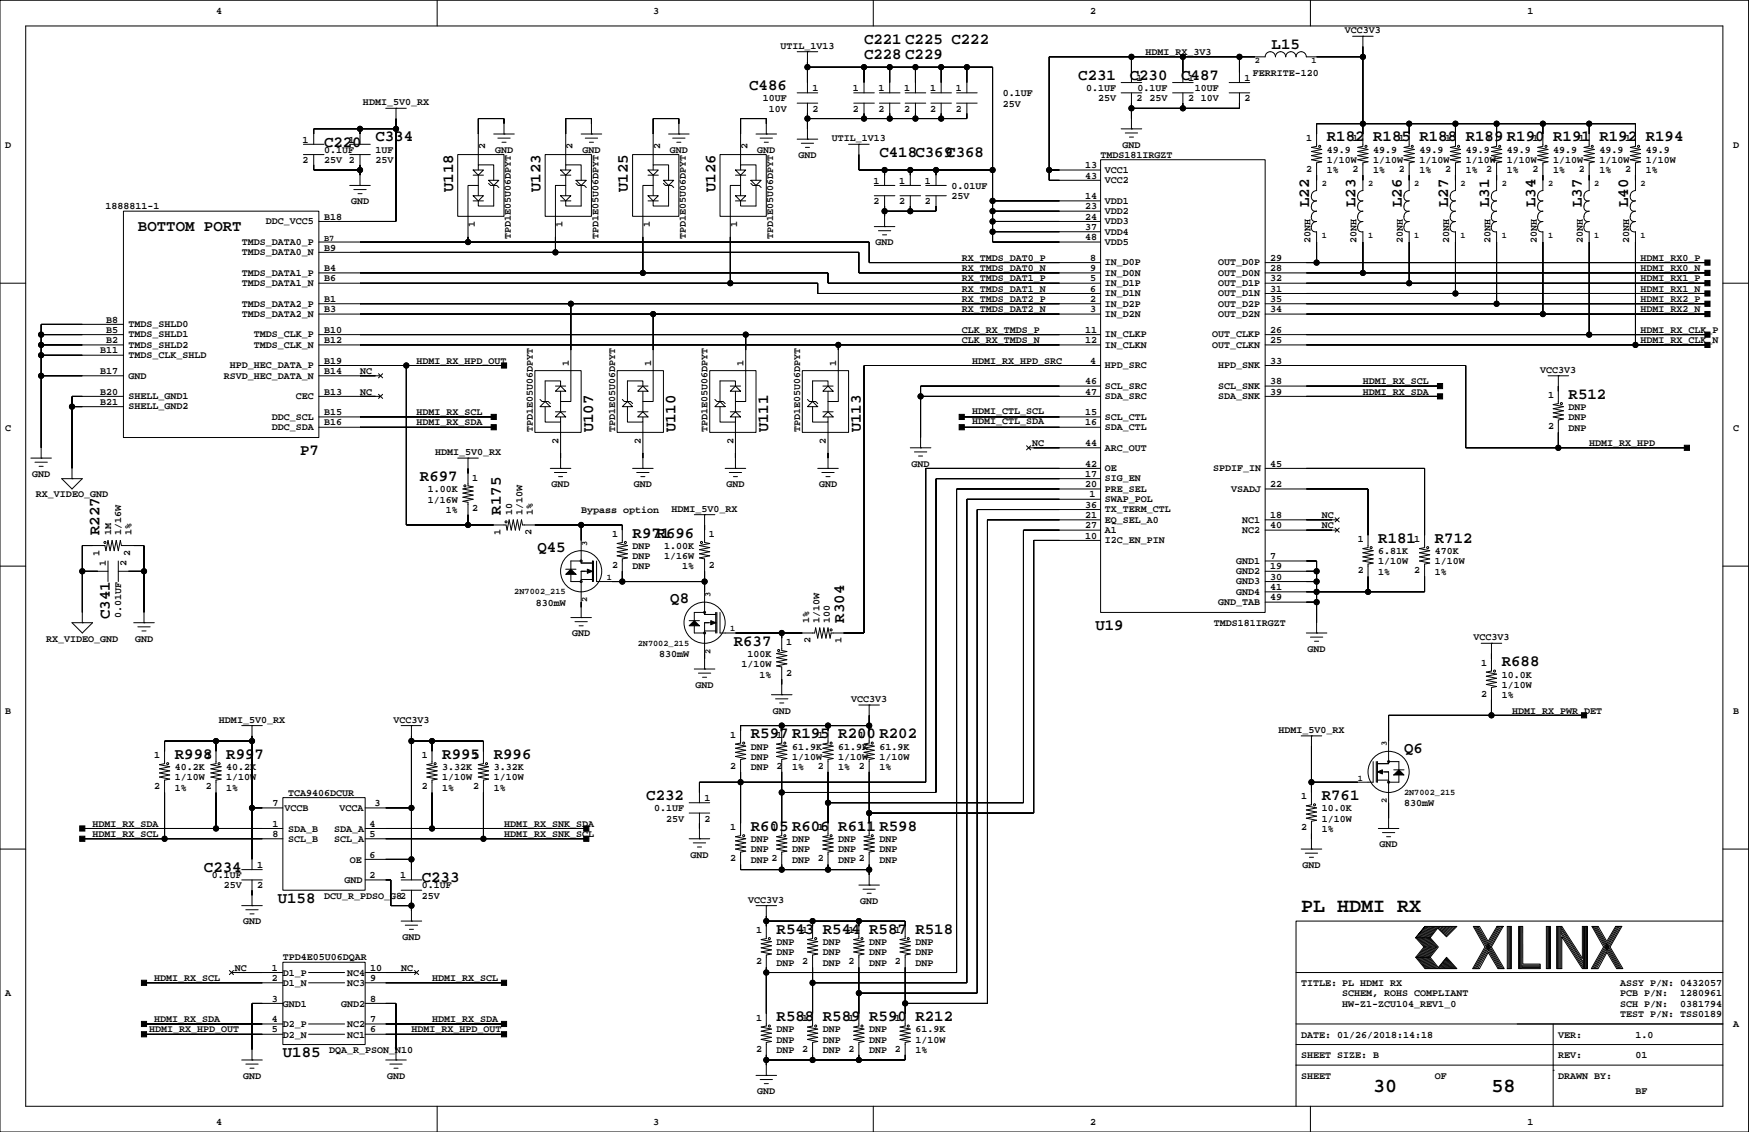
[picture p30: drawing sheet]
<svg xmlns="http://www.w3.org/2000/svg" width="432mm" height="279mm" viewBox="0 0 432 279" stroke-linecap="round" stroke-linejoin="round" font-family="sans-serif">
<defs><g id="words">
<g font-size="4.9">
<text x="321.2" y="225.2">PL HDMI RX</text>
<text x="339" y="269.6">30</text>
<text x="368.2" y="269.6">58</text>
</g>
<g font-size="3.9">
<text x="213.3" y="10.8">C221 C225 C222</text>
<text x="213.3" y="14.6">C228 C229</text>
<text x="313.9" y="12.1">L15</text>
<text x="185" y="22.2">C486</text>
<text x="266.2" y="19.7">C231</text>
<text x="278.9" y="19.7">C230</text>
<text x="291.6" y="19.7">C487</text>
<text x="92.7" y="34.9">C334</text>
<text x="327.6" y="34.9">R182</text>
<text x="339" y="34.9">R185</text>
<text x="350.4" y="34.9">R188</text>
<text x="361.9" y="34.9">R189 R190</text>
<text x="383.5" y="34.9">R191</text>
<text x="394.9" y="34.9">R192</text>
<text x="406.3" y="34.9">R194</text>
<text x="80" y="36.2">C220</text>
<text x="217.1" y="38.7">C418C369C368</text>
<text x="111.9" y="47.5" transform="rotate(-90 111.9 47.5)">U118</text>
<text x="133.5" y="47.5" transform="rotate(-90 133.5 47.5)">U123</text>
<text x="155" y="47.5" transform="rotate(-90 155 47.5)">U125</text>
<text x="176.6" y="47.5" transform="rotate(-90 176.6 47.5)">U126</text>
<text x="323.2" y="51.1" transform="rotate(-90 323.2 51.1)">L22</text>
<text x="334.6" y="51.1" transform="rotate(-90 334.6 51.1)">L23</text>
<text x="346.1" y="51.1" transform="rotate(-90 346.1 51.1)">L26</text>
<text x="357.5" y="51.1" transform="rotate(-90 357.5 51.1)">L27</text>
<text x="367.7" y="51.1" transform="rotate(-90 367.7 51.1)">L31</text>
<text x="379.1" y="51.1" transform="rotate(-90 379.1 51.1)">L34</text>
<text x="390.5" y="51.1" transform="rotate(-90 390.5 51.1)">L37</text>
<text x="401.9" y="51.1" transform="rotate(-90 401.9 51.1)">L40</text>
<text x="34.1" y="57">BOTTOM PORT</text>
<text x="387.3" y="98.4">R512</text>
<text x="146.5" y="106.7" transform="rotate(-90 146.5 106.7)">U107</text>
<text x="166.8" y="106.7" transform="rotate(-90 166.8 106.7)">U110</text>
<text x="189.6" y="106.7" transform="rotate(-90 189.6 106.7)">U111</text>
<text x="212.5" y="106.7" transform="rotate(-90 212.5 106.7)">U113</text>
<text x="74.1" y="112.4">P7</text>
<text x="103.7" y="118.7">R697</text>
<text x="123.6" y="127" transform="rotate(-90 123.6 127)">R175</text>
<text x="24.6" y="132.1" transform="rotate(-90 24.6 132.1)">R227</text>
<text x="132.7" y="136.2">Q45</text>
<text x="156.2" y="132.7">R971</text>
<text x="162.1" y="132.7">R696</text>
<text x="340.3" y="134">R181</text>
<text x="354.2" y="134">R712</text>
<text x="165.5" y="148.9">Q8</text>
<text x="27.1" y="152.9" transform="rotate(-90 27.1 152.9)">C341</text>
<text x="208.4" y="153.7" transform="rotate(-90 208.4 153.7)">R304</text>
<text x="270.4" y="155.5">U19</text>
<text x="181.1" y="159.4">R637</text>
<text x="370.8" y="164.4">R688</text>
<text x="185.4" y="182.2">R597 R195</text>
<text x="207" y="182.2">R200 R202</text>
<text x="346.6" y="185.8">Q6</text>
<text x="43.2" y="187.3">R998</text>
<text x="55.9" y="187.3">R997</text>
<text x="109.2" y="187.3">R995</text>
<text x="121.9" y="187.3">R996</text>
<text x="159.6" y="197.4">C232</text>
<text x="326.3" y="197.4">R761</text>
<text x="185.4" y="205.1">R605 R606</text>
<text x="207" y="205.1">R611 R598</text>
<text x="50.4" y="215.2">C234</text>
<text x="104.1" y="217.8">C233</text>
<text x="68.6" y="222.8">U158</text>
<text x="191.7" y="230.5">R543</text>
<text x="203.2" y="230.5">R544</text>
<text x="214.6" y="230.5">R587</text>
<text x="226" y="230.5">R518</text>
<text x="191.7" y="252">R588</text>
<text x="203.2" y="252">R589</text>
<text x="214.6" y="252">R590</text>
<text x="226" y="252">R212</text>
<text x="69.8" y="260.9">U185</text>
</g>
<g font-size="2.5">
<text x="53.3" y="3.4">4</text>
<text x="161.3" y="3.4">3</text>
<text x="269.2" y="3.4">2</text>
<text x="377.1" y="3.4">1</text>
<text x="332" y="8.3">VCC3V3</text>
<text x="192.7" y="12.1">UTIL_1V13</text>
<text x="282.8" y="13.6">HDMI_RX_3V3</text>
<text x="200.6" y="22.5">1</text>
<text x="210.6" y="22.5">1</text>
<text x="216.9" y="22.5">1</text>
<text x="223.3" y="22.5">1</text>
<text x="229.6" y="22.5">1</text>
<text x="236" y="22.5">1</text>
<text x="247.6" y="23.7">0.1UF</text>
<text x="268.1" y="22.5">0.1UF</text>
<text x="280.6" y="19.9">1</text>
<text x="280.8" y="22.5">0.1UF</text>
<text x="293.3" y="19.9">1</text>
<text x="295" y="22.5">10UF</text>
<text x="307.3" y="19.9">1</text>
<text x="309.3" y="18.7">FERRITE-120</text>
<text x="89.6" y="26">HDMI_5V0_RX</text>
<text x="188.3" y="25">10UF</text>
<text x="189.8" y="27.6">10V</text>
<text x="200.6" y="27.6">2</text>
<text x="210.6" y="27.6">2</text>
<text x="216.9" y="27.6">2</text>
<text x="223.3" y="27.6">2</text>
<text x="229.6" y="27.6">2</text>
<text x="236" y="27.6">2</text>
<text x="247.6" y="26.3">25V</text>
<text x="271.1" y="25">25V</text>
<text x="280.6" y="25">2</text>
<text x="283.8" y="25">25V</text>
<text x="293.3" y="25">2</text>
<text x="296.5" y="25">10V</text>
<text x="307.3" y="25">2</text>
<text x="74.7" y="35.2">1</text>
<text x="86.1" y="35.2">1</text>
<text x="205.4" y="34.9">UTIL_1V13</text>
<text x="322.5" y="34.8">1</text>
<text x="333.9" y="34.8">1</text>
<text x="345.4" y="34.8">1</text>
<text x="356.8" y="34.8">1</text>
<text x="366.9" y="34.8">1</text>
<text x="378.4" y="34.8">1</text>
<text x="389.8" y="34.8">1</text>
<text x="401.2" y="34.8">1</text>
<text x="1.3" y="36.4">D</text>
<text x="74.7" y="40.3">2</text>
<text x="80" y="37.7">0.1UF</text>
<text x="80" y="40.3">25V 2</text>
<text x="92.7" y="37.7">1UF</text>
<text x="92.7" y="40.3">25V</text>
<text x="119.8" y="36.9" transform="rotate(-90 119.8 36.9)">2</text>
<text x="122.2" y="37.7">GND</text>
<text x="141.4" y="36.9" transform="rotate(-90 141.4 36.9)">2</text>
<text x="143.8" y="37.7">GND</text>
<text x="163" y="36.9" transform="rotate(-90 163 36.9)">2</text>
<text x="165.4" y="37.7">GND</text>
<text x="184.5" y="36.9" transform="rotate(-90 184.5 36.9)">2</text>
<text x="187" y="37.7">GND</text>
<text x="197.1" y="39">GND</text>
<text x="267.9" y="41.5">13</text>
<text x="271.7" y="39">TMDS181IRGZT</text>
<text x="277.1" y="36.4">GND</text>
<text x="327.6" y="37.7">49.9</text>
<text x="327.6" y="40.3">1/10W</text>
<text x="339" y="37.7">49.9</text>
<text x="339" y="40.3">1/10W</text>
<text x="350.4" y="37.7">49.9</text>
<text x="350.4" y="40.3">1/10W</text>
<text x="361.9" y="37.7">49.9</text>
<text x="361.9" y="40.3">1/10W</text>
<text x="372" y="37.7">49.9</text>
<text x="372" y="40.3">1/10W</text>
<text x="383.5" y="37.7">49.9</text>
<text x="383.5" y="40.3">1/10W</text>
<text x="394.9" y="37.7">49.9</text>
<text x="394.9" y="40.3">1/10W</text>
<text x="406.3" y="37.7">49.9</text>
<text x="406.3" y="40.3">1/10W</text>
<text x="427.9" y="36.4">D</text>
<text x="215.6" y="45.3">1</text>
<text x="222" y="45.3">1</text>
<text x="228.3" y="45.3">1</text>
<text x="234.9" y="46.6">0.01UF</text>
<text x="267.9" y="44.1">43</text>
<text x="272.7" y="42.7">VCC1</text>
<text x="272.7" y="45.2">VCC2</text>
<text x="322.5" y="42.4">2</text>
<text x="327.6" y="42.8">1%</text>
<text x="333.9" y="42.4">2</text>
<text x="339" y="42.8">1%</text>
<text x="345.4" y="42.4">2</text>
<text x="350.4" y="42.8">1%</text>
<text x="356.8" y="42.4">2</text>
<text x="361.9" y="42.8">1%</text>
<text x="366.9" y="42.4">2</text>
<text x="372" y="42.8">1%</text>
<text x="378.4" y="42.4">2</text>
<text x="383.5" y="42.8">1%</text>
<text x="389.8" y="42.4">2</text>
<text x="394.9" y="42.8">1%</text>
<text x="401.2" y="42.4">2</text>
<text x="406.3" y="42.8">1%</text>
<text x="26" y="51.7">1888811-1</text>
<text x="86.7" y="50.4">GND</text>
<text x="215.6" y="50.4">2</text>
<text x="222" y="50.4">2</text>
<text x="228.3" y="50.4">2</text>
<text x="234.9" y="49.1">25V</text>
<text x="267.9" y="51.7">23</text>
<text x="267.9" y="49.1">14</text>
<text x="272.7" y="50.3">VDD1</text>
<text x="272.7" y="52.8">VDD2</text>
<text x="65.6" y="55.4">DDC_VCC5</text>
<text x="80" y="54.2">B18</text>
<text x="117.2" y="56.1" transform="rotate(-90 117.2 56.1)">1</text>
<text x="126.1" y="58.9" transform="rotate(-90 126.1 58.9)">TPD1E05U06DPYT</text>
<text x="138.8" y="56.1" transform="rotate(-90 138.8 56.1)">1</text>
<text x="147.7" y="58.9" transform="rotate(-90 147.7 58.9)">TPD1E05U06DPYT</text>
<text x="160.4" y="56.1" transform="rotate(-90 160.4 56.1)">1</text>
<text x="169.3" y="58.9" transform="rotate(-90 169.3 58.9)">TPD1E05U06DPYT</text>
<text x="182" y="56.1" transform="rotate(-90 182 56.1)">1</text>
<text x="190.9" y="58.9" transform="rotate(-90 190.9 58.9)">TPD1E05U06DPYT</text>
<text x="267.9" y="56.8">37</text>
<text x="267.9" y="59.3">48</text>
<text x="267.9" y="54.2">24</text>
<text x="272.7" y="55.4">VDD3</text>
<text x="272.7" y="57.9">VDD4</text>
<text x="323.5" y="60" transform="rotate(-90 323.5 60)">20NH</text>
<text x="334.9" y="60" transform="rotate(-90 334.9 60)">20NH</text>
<text x="346.4" y="60" transform="rotate(-90 346.4 60)">20NH</text>
<text x="357.8" y="60" transform="rotate(-90 357.8 60)">20NH</text>
<text x="368" y="60" transform="rotate(-90 368 60)">20NH</text>
<text x="379.4" y="60" transform="rotate(-90 379.4 60)">20NH</text>
<text x="390.8" y="60" transform="rotate(-90 390.8 60)">20NH</text>
<text x="402.2" y="60" transform="rotate(-90 402.2 60)">20NH</text>
<text x="59.7" y="63">TMDS_DATA0_N</text>
<text x="59.7" y="60.4">TMDS_DATA0_P</text>
<text x="80" y="61.8">B9</text>
<text x="216.2" y="60.6">GND</text>
<text x="237.4" y="64.4">RX_TMDS_DAT0_P</text>
<text x="269.2" y="64.4">8</text>
<text x="272.7" y="65.5">IN_D0P</text>
<text x="272.7" y="60.4">VDD5</text>
<text x="300.7" y="65.5">OUT_D0P</text>
<text x="313.6" y="64.4">29</text>
<text x="405" y="64.4">HDMI_RX0_P</text>
<text x="59.7" y="68.1">TMDS_DATA1_P</text>
<text x="59.7" y="70.6">TMDS_DATA1_N</text>
<text x="80" y="69.5">B6</text>
<text x="80" y="66.9">B4</text>
<text x="237.4" y="66.9">RX_TMDS_DAT0_N</text>
<text x="237.4" y="69.5">RX_TMDS_DAT1_P</text>
<text x="237.4" y="72">RX_TMDS_DAT1_N</text>
<text x="269.2" y="66.9">9</text>
<text x="269.2" y="72">6</text>
<text x="269.2" y="69.5">5</text>
<text x="272.7" y="70.6">IN_D1P</text>
<text x="272.7" y="68.1">IN_D0N</text>
<text x="300.7" y="68.1">OUT_D0N</text>
<text x="300.7" y="70.6">OUT_D1P</text>
<text x="313.6" y="69.5">32</text>
<text x="313.6" y="72">31</text>
<text x="313.6" y="66.9">28</text>
<text x="405" y="66.9">HDMI_RX0_N</text>
<text x="405" y="72">HDMI_RX1_N</text>
<text x="405" y="69.5">HDMI_RX1_P</text>
<text x="59.7" y="75.7">TMDS_DATA2_P</text>
<text x="80" y="77.1">B3</text>
<text x="80" y="74.5">B1</text>
<text x="237.4" y="74.5">RX_TMDS_DAT2_P</text>
<text x="237.4" y="77.1">RX_TMDS_DAT2_N</text>
<text x="269.2" y="77.1">3</text>
<text x="269.2" y="74.5">2</text>
<text x="272.7" y="75.7">IN_D2P</text>
<text x="272.7" y="73.1">IN_D1N</text>
<text x="300.7" y="73.1">OUT_D1N</text>
<text x="300.7" y="75.7">OUT_D2P</text>
<text x="313.6" y="74.5">35</text>
<text x="313.6" y="77.1">34</text>
<text x="405" y="77.1">HDMI_RX2_N</text>
<text x="405" y="74.5">HDMI_RX2_P</text>
<text x="26.2" y="82.2">B5</text>
<text x="26.2" y="79.6">B8</text>
<text x="31.7" y="80.7">TMDS_SHLD0</text>
<text x="31.7" y="83.3">TMDS_SHLD1</text>
<text x="59.7" y="78.2">TMDS_DATA2_N</text>
<text x="62.6" y="83.3">TMDS_CLK_P</text>
<text x="80" y="82.2">B10</text>
<text x="237.4" y="82.2">CLK_RX_TMDS_P</text>
<text x="267.9" y="82.2">11</text>
<text x="272.7" y="83.3">IN_CLKP</text>
<text x="272.7" y="78.2">IN_D2N</text>
<text x="299.2" y="83.3">OUT_CLKP</text>
<text x="300.7" y="78.2">OUT_D2N</text>
<text x="313.6" y="82.2">26</text>
<text x="405" y="82.2">HDMI_RX_CLK_P</text>
<text x="24.8" y="87.2">B11</text>
<text x="26.2" y="84.7">B2</text>
<text x="31.7" y="88.4">TMDS_CLK_SHLD</text>
<text x="31.7" y="85.8">TMDS_SHLD2</text>
<text x="62.6" y="85.8">TMDS_CLK_N</text>
<text x="80" y="89.8">B19</text>
<text x="80" y="84.7">B12</text>
<text x="102.8" y="89.8">HDMI_RX_HPD_OUT</text>
<text x="237.4" y="84.7">CLK_RX_TMDS_N</text>
<text x="240" y="89.8">HDMI_RX_HPD_SRC</text>
<text x="267.9" y="84.7">12</text>
<text x="269.2" y="89.8">4</text>
<text x="272.7" y="85.8">IN_CLKN</text>
<text x="299.2" y="85.8">OUT_CLKN</text>
<text x="313.6" y="89.8">33</text>
<text x="313.6" y="84.7">25</text>
<text x="405" y="84.7">HDMI_RX_CLK_N</text>
<text x="24.8" y="92.3">B17</text>
<text x="31.7" y="93.4">GND</text>
<text x="55.2" y="93.4">RSVD_HEC_DATA_N</text>
<text x="56.7" y="90.9">HPD_HEC_DATA_P</text>
<text x="80" y="92.3">B14</text>
<text x="88.9" y="92.3">NC</text>
<text x="140.4" y="90.2" transform="rotate(-90 140.4 90.2)">1</text>
<text x="160.7" y="90.2" transform="rotate(-90 160.7 90.2)">1</text>
<text x="183.6" y="90.2" transform="rotate(-90 183.6 90.2)">1</text>
<text x="206.4" y="90.2" transform="rotate(-90 206.4 90.2)">1</text>
<text x="267.9" y="94.9">46</text>
<text x="272.7" y="90.9">HPD_SRC</text>
<text x="272.7" y="96">SCL_SRC</text>
<text x="300.7" y="90.9">HPD_SNK</text>
<text x="300.7" y="96">SCL_SNK</text>
<text x="313.6" y="94.9">38</text>
<text x="336.5" y="94.9">HDMI_RX_SCL</text>
<text x="380.3" y="92.1">VCC3V3</text>
<text x="24.8" y="99.9">B21</text>
<text x="24.8" y="97.4">B20</text>
<text x="31.7" y="98.5">SHELL_GND1</text>
<text x="31.7" y="101.1">SHELL_GND2</text>
<text x="73" y="98.5">CEC</text>
<text x="80" y="97.4">B13</text>
<text x="88.9" y="97.4">NC</text>
<text x="267.9" y="97.4">47</text>
<text x="272.7" y="98.5">SDA_SRC</text>
<text x="300.7" y="98.5">SDA_SNK</text>
<text x="313.6" y="97.4">39</text>
<text x="336.5" y="97.4">HDMI_RX_SDA</text>
<text x="382.2" y="98.3">1</text>
<text x="387.3" y="101.2">DNP</text>
<text x="1.3" y="106.3">C</text>
<text x="67.1" y="106.1">DDC_SDA</text>
<text x="67.1" y="103.6">DDC_SCL</text>
<text x="80" y="102.5">B15</text>
<text x="80" y="105">B16</text>
<text x="102.8" y="102.5">HDMI_RX_SCL</text>
<text x="102.8" y="105">HDMI_RX_SDA</text>
<text x="131.5" y="106.7" transform="rotate(-90 131.5 106.7)">TPD1E05U06DPYT</text>
<text x="151.8" y="106.7" transform="rotate(-90 151.8 106.7)">TPD1E05U06DPYT</text>
<text x="174.7" y="106.7" transform="rotate(-90 174.7 106.7)">TPD1E05U06DPYT</text>
<text x="197.6" y="106.7" transform="rotate(-90 197.6 106.7)">TPD1E05U06DPYT</text>
<text x="240" y="102.1">HDMI_CTL_SCL</text>
<text x="240" y="104.6">HDMI_CTL_SDA</text>
<text x="267.9" y="102.5">15</text>
<text x="267.9" y="105">16</text>
<text x="272.7" y="106.1">SDA_CTL</text>
<text x="272.7" y="103.6">SCL_CTL</text>
<text x="382.2" y="105.9">2</text>
<text x="387.3" y="106.3">DNP</text>
<text x="387.3" y="103.7">DNP</text>
<text x="427.9" y="106.3">C</text>
<text x="107.4" y="112.4">HDMI_5V0_RX</text>
<text x="137.9" y="109.5" transform="rotate(-90 137.9 109.5)">2</text>
<text x="158.2" y="109.5" transform="rotate(-90 158.2 109.5)">2</text>
<text x="181.1" y="109.5" transform="rotate(-90 181.1 109.5)">2</text>
<text x="203.9" y="109.5" transform="rotate(-90 203.9 109.5)">2</text>
<text x="254.8" y="110.1">NC</text>
<text x="267.9" y="110.1">44</text>
<text x="272.7" y="111.2">ARC_OUT</text>
<text x="392.3" y="110.1">HDMI_RX_HPD</text>
<text x="7.9" y="117.7">GND</text>
<text x="116.6" y="118.6">1</text>
<text x="225.1" y="115.2">GND</text>
<text x="267.9" y="117.7">17</text>
<text x="267.9" y="115.2">42</text>
<text x="272.7" y="116.3">OE</text>
<text x="272.7" y="118.8">SIG_EN</text>
<text x="299.5" y="116.3">SPDIF_IN</text>
<text x="313.6" y="115.2">45</text>
<text x="8.9" y="122.8">RX_VIDEO_GND</text>
<text x="105.6" y="121.5">1.00K</text>
<text x="105.6" y="124.1">1/16W</text>
<text x="136.2" y="120.2">GND</text>
<text x="156.5" y="120.2">GND</text>
<text x="179.3" y="120.2">GND</text>
<text x="202.2" y="120.2">GND</text>
<text x="267.9" y="125.3">36</text>
<text x="267.9" y="120.2">20</text>
<text x="269" y="122.8">1</text>
<text x="272.7" y="121.4">PRE_SEL</text>
<text x="272.7" y="123.9">SWAP_POL</text>
<text x="303.9" y="121.4">VSADJ</text>
<text x="313.6" y="120.2">22</text>
<text x="110" y="126.6">1%</text>
<text x="116.6" y="126.2">2</text>
<text x="126.5" y="127" transform="rotate(-90 126.5 127)">10</text>
<text x="129" y="127" transform="rotate(-90 129 127)">1/10W</text>
<text x="131.5" y="127" transform="rotate(-90 131.5 127)">1%</text>
<text x="143.5" y="126.6">Bypass option</text>
<text x="165.8" y="126.3">HDMI_5V0_RX</text>
<text x="267.9" y="127.9">21</text>
<text x="267.9" y="130.4">27</text>
<text x="272.7" y="131.5">A1</text>
<text x="272.7" y="129">EQ_SEL_A0</text>
<text x="272.7" y="126.5">TX_TERM_CTL</text>
<text x="306.6" y="129">NC1</text>
<text x="306.6" y="131.5">NC2</text>
<text x="313.6" y="130.4">40</text>
<text x="313.6" y="127.9">18</text>
<text x="326.3" y="127.9">NC</text>
<text x="326.3" y="130.4">NC</text>
<text x="24.6" y="137.2" transform="rotate(-90 24.6 137.2)">1</text>
<text x="27.4" y="132.1" transform="rotate(-90 27.4 132.1)">1M</text>
<text x="30" y="132.1" transform="rotate(-90 30 132.1)">1/16W</text>
<text x="32.2" y="137.2" transform="rotate(-90 32.2 137.2)">2</text>
<text x="32.5" y="132.1" transform="rotate(-90 32.5 132.1)">1%</text>
<text x="123.6" y="132.1" transform="rotate(-90 123.6 132.1)">1</text>
<text x="131.2" y="132.1" transform="rotate(-90 131.2 132.1)">2</text>
<text x="151.1" y="132.6">1</text>
<text x="156.2" y="135.5">DNP</text>
<text x="164" y="135.5">1.00K</text>
<text x="175" y="132.6">1</text>
<text x="267.9" y="132.9">10</text>
<text x="272.7" y="134.1">I2C_EN_PIN</text>
<text x="335.2" y="133.8">1</text>
<text x="340.3" y="136.8">6.81K</text>
<text x="349.2" y="133.8">1</text>
<text x="354.2" y="136.8">470K</text>
<text x="26.1" y="139.7" transform="rotate(-90 26.1 139.7)">1</text>
<text x="31.2" y="139.7" transform="rotate(-90 31.2 139.7)">2</text>
<text x="151.1" y="140.2">2</text>
<text x="156.2" y="138">DNP</text>
<text x="156.2" y="140.6">DNP</text>
<text x="164" y="138">1/16W</text>
<text x="168.4" y="140.6">1%</text>
<text x="175" y="140.2">2</text>
<text x="305.2" y="139.2">GND1</text>
<text x="305.2" y="141.7">GND2</text>
<text x="313.6" y="143.1">30</text>
<text x="313.6" y="140.6">19</text>
<text x="313.6" y="138">7</text>
<text x="335.2" y="141.5">2</text>
<text x="340.3" y="139.3">1/10W</text>
<text x="340.3" y="141.8">1%</text>
<text x="349.2" y="141.5">2</text>
<text x="354.2" y="139.3">1/10W</text>
<text x="354.2" y="141.8">1%</text>
<text x="132.3" y="149.4">830mW</text>
<text x="300.7" y="149.3">GND_TAB</text>
<text x="305.2" y="144.2">GND3</text>
<text x="305.2" y="146.8">GND4</text>
<text x="313.6" y="145.6">41</text>
<text x="313.6" y="148.2">49</text>
<text x="30" y="152.4" transform="rotate(-90 30 152.4)">0.01UF</text>
<text x="199.8" y="153.7" transform="rotate(-90 199.8 153.7)">1%</text>
<text x="202.3" y="153.7" transform="rotate(-90 202.3 153.7)">1/10W</text>
<text x="204.9" y="153.7" transform="rotate(-90 204.9 153.7)">100</text>
<text x="299.7" y="154.5">TMDS181IRGZT</text>
<text x="11.4" y="158.3">RX_VIDEO_GND</text>
<text x="33.3" y="158.3">GND</text>
<text x="141.3" y="157.1">GND</text>
<text x="194.1" y="159.2">1</text>
<text x="200.1" y="158.8" transform="rotate(-90 200.1 158.8)">2</text>
<text x="207.7" y="158.8" transform="rotate(-90 207.7 158.8)">1</text>
<text x="322.8" y="160.9">GND</text>
<text x="363.8" y="158.1">VCC3V3</text>
<text x="162.7" y="162.1">830mW</text>
<text x="183" y="164.7">1/10W</text>
<text x="184.5" y="162.1">100K</text>
<text x="187.5" y="167.2">1%</text>
<text x="194.1" y="166.9">2</text>
<text x="365.7" y="164.3">1</text>
<text x="370.8" y="167.2">10.0K</text>
<text x="171.7" y="169.8">GND</text>
<text x="210.1" y="173.3">VCC3V3</text>
<text x="365.7" y="171.9">2</text>
<text x="370.8" y="169.8">1/10W</text>
<text x="370.8" y="172.3">1%</text>
<text x="1.3" y="176.1">B</text>
<text x="54.1" y="178.4">HDMI_5V0_RX</text>
<text x="97.1" y="178.4">VCC3V3</text>
<text x="190.8" y="176.1">GND</text>
<text x="373.3" y="176.1">HDMI_RX_PWR_DET</text>
<text x="427.9" y="176.1">B</text>
<text x="180.3" y="182.1">1</text>
<text x="185.4" y="185">DNP</text>
<text x="191.7" y="182.1">1</text>
<text x="195.5" y="185">61.9K</text>
<text x="201.9" y="182.1">1</text>
<text x="207" y="185">61.9K</text>
<text x="212" y="182.1">1</text>
<text x="217.1" y="185">61.9K</text>
<text x="315.6" y="180.9">HDMI_5V0_RX</text>
<text x="38.1" y="187.2">1</text>
<text x="43.2" y="190.1">40.2K</text>
<text x="50.8" y="187.2">1</text>
<text x="55.9" y="190.1">40.2K</text>
<text x="104.1" y="187.2">1</text>
<text x="109.2" y="190.1">3.32K</text>
<text x="116.8" y="187.2">1</text>
<text x="121.9" y="190.1">3.32K</text>
<text x="180.3" y="189.7">2</text>
<text x="185.4" y="187.5">DNP</text>
<text x="185.4" y="190.1">DNP</text>
<text x="191.7" y="189.7">2</text>
<text x="195.5" y="187.5">1/10W</text>
<text x="195.5" y="190.1">1%</text>
<text x="201.9" y="189.7">2</text>
<text x="207" y="190.1">1%</text>
<text x="207" y="187.5">1/10W</text>
<text x="212" y="189.7">2</text>
<text x="217.1" y="187.5">1/10W</text>
<text x="217.1" y="190.1">1%</text>
<text x="38.1" y="194.8">2</text>
<text x="43.2" y="195.2">1%</text>
<text x="43.2" y="192.6">1/10W</text>
<text x="50.8" y="194.8">2</text>
<text x="55.9" y="192.6">1/10W</text>
<text x="55.9" y="195.2">1%</text>
<text x="71.1" y="196.4">TCA9406DCUR</text>
<text x="104.1" y="194.8">2</text>
<text x="109.2" y="192.6">1/10W</text>
<text x="109.2" y="195.2">1%</text>
<text x="116.8" y="194.8">2</text>
<text x="121.9" y="195.2">1%</text>
<text x="121.9" y="192.6">1/10W</text>
<text x="174" y="197.7">1</text>
<text x="321.2" y="197.3">1</text>
<text x="67.3" y="199">7</text>
<text x="70.3" y="200.2">VCCB</text>
<text x="83.8" y="200.2">VCCA</text>
<text x="92.5" y="199">3</text>
<text x="161.5" y="200.2">0.1UF</text>
<text x="164.4" y="202.8">25V</text>
<text x="174" y="202.8">2</text>
<text x="326.3" y="200.2">10.0K</text>
<text x="326.3" y="202.8">1/10W</text>
<text x="346.6" y="199">830mW</text>
<text x="22.9" y="206.6">HDMI_RX_SCL</text>
<text x="22.9" y="204">HDMI_RX_SDA</text>
<text x="67.3" y="206.6">8</text>
<text x="67.3" y="204">1</text>
<text x="71.1" y="205.3">SDA_B</text>
<text x="71.1" y="207.9">SCL_B</text>
<text x="82.5" y="207.9">SCL_A</text>
<text x="82.5" y="205.3">SDA_A</text>
<text x="91.2" y="204">4</text>
<text x="91.2" y="206.6">5</text>
<text x="124.4" y="204">HDMI_RX_SNK_SDA</text>
<text x="124.4" y="206.6">HDMI_RX_SNK_SCL</text>
<text x="180.3" y="204.9">1</text>
<text x="185.4" y="207.9">DNP</text>
<text x="190.5" y="204.9">1</text>
<text x="195.5" y="207.9">DNP</text>
<text x="201.9" y="204.9">1</text>
<text x="207" y="207.9">DNP</text>
<text x="212" y="204.9">1</text>
<text x="217.1" y="207.9">DNP</text>
<text x="321.2" y="204.9">2</text>
<text x="326.3" y="205.3">1%</text>
<text x="340.6" y="209.1">GND</text>
<text x="63.5" y="214.2">1</text>
<text x="86.3" y="212.9">OE</text>
<text x="91.2" y="211.7">6</text>
<text x="170.5" y="211.7">GND</text>
<text x="180.3" y="212.6">2</text>
<text x="185.4" y="210.4">DNP</text>
<text x="185.4" y="212.9">DNP 2</text>
<text x="195.5" y="212.9">DNP</text>
<text x="195.5" y="210.4">DNP</text>
<text x="201.9" y="212.6">2</text>
<text x="207" y="210.4">DNP</text>
<text x="207" y="212.9">DNP 2</text>
<text x="217.1" y="212.9">DNP</text>
<text x="217.1" y="210.4">DNP</text>
<text x="321.6" y="214.2">GND</text>
<text x="52.3" y="216.7">0.1UF</text>
<text x="55.2" y="219.3">25V</text>
<text x="63.5" y="219.3">2</text>
<text x="80" y="221.8">DCU_R_PDSO_G82</text>
<text x="85.1" y="218">GND</text>
<text x="91.2" y="216.7">2</text>
<text x="98.8" y="216.7">1</text>
<text x="104.1" y="221.8">25V</text>
<text x="104.1" y="219.3">0.1UF</text>
<text x="184.7" y="222.8">VCC3V3</text>
<text x="212.4" y="223.1">GND</text>
<text x="60" y="228.2">GND</text>
<text x="99.4" y="232">GND</text>
<text x="186.6" y="230.3">1</text>
<text x="191.7" y="233.3">DNP</text>
<text x="198.1" y="230.3">1</text>
<text x="203.2" y="233.3">DNP</text>
<text x="209.5" y="230.3">1</text>
<text x="214.6" y="233.3">DNP</text>
<text x="220.9" y="230.3">1</text>
<text x="226" y="233.3">DNP</text>
<text x="58" y="239.6">NC</text>
<text x="67.1" y="239.6">1</text>
<text x="69.8" y="237.1">TPD4E05U06DQAR</text>
<text x="91.4" y="239.6">10</text>
<text x="99" y="239.6">NC</text>
<text x="186.6" y="238">2</text>
<text x="191.7" y="235.8">DNP</text>
<text x="191.7" y="238.3">DNP</text>
<text x="198.1" y="238">2</text>
<text x="203.2" y="238.3">DNP</text>
<text x="203.2" y="235.8">DNP</text>
<text x="209.5" y="238">2</text>
<text x="214.6" y="235.8">DNP</text>
<text x="214.6" y="238.3">DNP</text>
<text x="220.9" y="238">2</text>
<text x="226" y="238.3">DNP</text>
<text x="226" y="235.8">DNP</text>
<text x="1.3" y="245.9">A</text>
<text x="38.1" y="242.1">HDMI_RX_SCL</text>
<text x="67.1" y="242.1">2</text>
<text x="69.8" y="243.4">D1_N</text>
<text x="69.8" y="240.9">D1_P</text>
<text x="85.7" y="243.4">NC3</text>
<text x="85.7" y="240.9">NC4</text>
<text x="91.4" y="242.1">9</text>
<text x="106.7" y="242.1">HDMI_RX_SCL</text>
<text x="321.2" y="243.4">TITLE: PL HDMI RX</text>
<text x="331.4" y="245.9">SCHEM, ROHS COMPLIANT</text>
<text x="400" y="245.9">PCB P/N:</text>
<text x="400" y="243.4">ASSY P/N: 0432057</text>
<text x="414.8" y="245.9">1280961</text>
<text x="67.1" y="247.2">3</text>
<text x="69.8" y="248.5">GND1</text>
<text x="84.2" y="248.5">GND2</text>
<text x="91.4" y="247.2">8</text>
<text x="186.6" y="251.9">1</text>
<text x="198.1" y="251.9">1</text>
<text x="209.5" y="251.9">1</text>
<text x="220.9" y="251.9">1</text>
<text x="331.4" y="248.5">HW-Z1-ZCU104_REV1_0</text>
<text x="400" y="251">TEST P/N: TSS0189</text>
<text x="400" y="248.5">SCH P/N:</text>
<text x="414.8" y="248.5">0381794</text>
<text x="36.8" y="254.8">HDMI_RX_HPD_OUT</text>
<text x="38.1" y="252.3">HDMI_RX_SDA</text>
<text x="67.1" y="254.8">5</text>
<text x="67.1" y="252.3">4</text>
<text x="69.8" y="253.6">D2_P</text>
<text x="69.8" y="256.1">D2_N</text>
<text x="85.7" y="256.1">NC1</text>
<text x="85.7" y="253.6">NC2</text>
<text x="91.4" y="252.3">7</text>
<text x="91.4" y="254.8">6</text>
<text x="101.6" y="254.8">HDMI_RX_HPD_OUT</text>
<text x="106.7" y="252.3">HDMI_RX_SDA</text>
<text x="191.7" y="254.8">DNP</text>
<text x="191.7" y="257.4">DNP</text>
<text x="203.2" y="257.4">DNP</text>
<text x="203.2" y="254.8">DNP</text>
<text x="214.6" y="254.8">DNP</text>
<text x="214.6" y="257.4">DNP</text>
<text x="226" y="257.4">1/10W</text>
<text x="226" y="254.8">61.9K</text>
<text x="321.2" y="256.1">DATE: 01/26/2018:14:18</text>
<text x="384.7" y="256.1">VER:</text>
<text x="403.8" y="256.1">1.0</text>
<text x="427.9" y="253.6">A</text>
<text x="81.3" y="259.9">DQA_R_PSON_N10</text>
<text x="186.6" y="259.5">2</text>
<text x="191.7" y="259.9">DNP</text>
<text x="198.1" y="259.5">2</text>
<text x="203.2" y="259.9">DNP</text>
<text x="209.5" y="259.5">2</text>
<text x="214.6" y="259.9">DNP</text>
<text x="220.9" y="259.5">2</text>
<text x="226" y="259.9">1%</text>
<text x="321.2" y="261.2">SHEET SIZE: B</text>
<text x="384.7" y="261.2">REV:</text>
<text x="403.8" y="261.2">01</text>
<text x="60" y="266.3">GND</text>
<text x="95.5" y="266.3">GND</text>
<text x="321.2" y="266.3">SHEET</text>
<text x="354.2" y="266.3">OF</text>
<text x="384.7" y="266.3">DRAWN BY:</text>
<text x="187" y="270.1">GND</text>
<text x="403.8" y="270.1">BF</text>
<text x="53.3" y="277.7">4</text>
<text x="161.3" y="277.7">3</text>
<text x="269.2" y="277.7">2</text>
<text x="377.1" y="277.7">1</text>
</g>
<g font-size="2.1">
<text x="309.8" y="15.5">2</text>
<text x="323.8" y="15.5">1</text>
<text x="326.3" y="46">2</text>
<text x="337.7" y="46">2</text>
<text x="349.2" y="46">2</text>
<text x="360.6" y="46">2</text>
<text x="370.8" y="46">2</text>
<text x="382.2" y="46">2</text>
<text x="393.6" y="46">2</text>
<text x="405" y="46">2</text>
<text x="80" y="59.4">B7</text>
<text x="326.3" y="58.7">1</text>
<text x="337.7" y="58.7">1</text>
<text x="349.2" y="58.7">1</text>
<text x="360.6" y="58.7">1</text>
<text x="370.8" y="58.7">1</text>
<text x="382.2" y="58.7">1</text>
<text x="393.6" y="58.7">1</text>
<text x="405" y="58.7">1</text>
<text x="144.9" y="134.7" transform="rotate(-90 144.9 134.7)">3</text>
<text x="149.8" y="143.2">1</text>
<text x="127" y="146.7">2N7002_215</text>
<text x="144.9" y="148.6" transform="rotate(-90 144.9 148.6)">2</text>
<text x="175.4" y="147.4" transform="rotate(-90 175.4 147.4)">3</text>
<text x="180.3" y="155.9">1</text>
<text x="157.4" y="159.4">2N7002_215</text>
<text x="175.4" y="161.3" transform="rotate(-90 175.4 161.3)">2</text>
<text x="342.4" y="184.2" transform="rotate(-90 342.4 184.2)">3</text>
<text x="335.2" y="192.7">1</text>
<text x="346.6" y="196.2">2N7002_215</text>
<text x="342.4" y="198.1" transform="rotate(-90 342.4 198.1)">2</text>
</g>
</g></defs>
<g fill="none" stroke="#000" stroke-width=".25">
<path d="M0 .1h431.7v279.3h-431.7zM6.3 6.4h419.1v266.7h-419.1zM107.9 .1v6.3M196.8 12.8h5.1M199.3 12.8h.1M199.3 16.6h45.8v43.1h26.6M199.3 12.8v10.1M213.3 16.6v6.3M215.6 .1v6.3M219.7 16.6v6.3M226 16.6v6.3M232.4 16.6v6.3"/>
<path d="M238.7 16.6v6.3M279.3 14v6.4M292 14v6.4M306 14v6.4M323.5 .1v6.3M333.9 9h5.1M336.5 9h.1M336.5 14h-14a1.27 1.27 0 0 0-1.3-1.2 1.27 1.27 0 0 0-1.2 1.2 1.27 1.27 0 0 0-1.3-1.2 1.27 1.27 0 0 0-1.3 1.2 1.27 1.27 0 0 0-1.2-1.2 1.27 1.27 0 0 0-1.3 1.2 1.27 1.27 0 0 0-1.3-1.2 1.27 1.27 0 0 0-1.3 1.2h-53.3v30.5h12.7M336.5 9v27.1l-1.3 .3 2.5 .5-2.5 .5 2.5 .5-2.5 .5 2.5 .5-2.5 .5 2.5 .5-1.2 .3v6.8a1.27 1.27 0 0 0-1.4 1.3 1.27 1.27 0 0 0 1.4 1.3 1.27 1.27 0 0 0-1.4 1.3 1.27 1.27 0 0 0 1.4 1.2 1.27 1.27 0 0 0-1.4 1.3 1.27 1.27 0 0 0 1.4 1.3 1.27 1.27 0 0 0-1.4 1.2 1.27 1.27 0 0 0 1.4 1.3v10.2M74.9 38.2h5.1M74.9 35.6h5.1M77.5 38.2v3.8h11.4"/>
<path d="M86.3 38.2h5.1M86.3 35.6h5.1M88.9 31.8v3.8M88.9 38.2v7.6M95.2 26.7h5.1M97.8 26.7h.1M97.8 26.7v28h-19.1M97.8 31.8h-20.3v3.8M113 38.2h11.4v15.2h-11.4zM121.9 33.1h5.1M122.9 34.1h3.1M123.9 35.1h1"/>
<path d="M124.4 33.1h.1M124.4 33.1v-3.8h-6.3v11.4M134.6 38.2h11.4v15.2h-11.4zM143.5 33.1h5.1M144.5 34.1h3M145.5 35.1h1M146 33.1h.1M146 33.1v-3.8h-6.3v11.4M156.2 38.2h11.4v15.2h-11.4zM165.1 33.1h5M166.1 34.1h3M167.1 35.1h1"/>
<path d="M167.6 33.1h.1M167.6 33.1v-3.8h-6.3v11.4M177.8 38.2h11.4v15.2h-11.4zM186.6 33.1h5.1M187.7 34.1h3M188.7 35.1h1M189.2 33.1h.1M189.2 33.1v-3.8h-6.4v11.4M196.8 25.5h5.1M196.8 22.9h5.1M196.8 34.3h5.1M197.8 35.4h3.1"/>
<path d="M198.8 36.4h1.1M199.3 34.3h.1M199.3 25.5v8.8M209.5 35.6h5.1M210.8 25.5h5.1M210.8 22.9h5.1M212 35.6h.1M212 35.6v6.4h33.1M213.3 25.5v3.8M217.1 25.5h5.1M217.1 22.9h5.1M219.7 25.5v3.8"/>
<path d="M223.5 25.5h5M223.5 22.9h5M226 25.5v3.8M229.8 25.5h5.1M229.8 22.9h5.1M232.4 25.5v3.8M236.2 25.5h5M236.2 22.9h5M238.7 25.5v3.8h-39.4M271.7 39.4h40.6v111.8h-40.6zM276.8 31.8h5.1M276.8 22.9h5.1"/>
<path d="M276.8 20.4h5.1M277.8 32.8h3.1M278.8 33.8h1M279.3 31.8h.1M279.3 22.9v8.9M289.5 22.9h5.1M289.5 20.4h5.1M292 22.9v3.8M303.5 22.9h5M303.5 20.4h5M306 22.9v3.8h-26.7M347.9 30.5v5.6l-1.3 .3 2.6 .5-2.6 .5 2.6 .5-2.6 .5 2.6 .5-2.6 .5 2.6 .5-1.3 .3v6.8a1.27 1.27 0 0 0-1.3 1.3 1.27 1.27 0 0 0 1.3 1.3 1.27 1.27 0 0 0-1.3 1.3 1.27 1.27 0 0 0 1.3 1.2 1.27 1.27 0 0 0-1.3 1.3 1.27 1.27 0 0 0 1.3 1.3 1.27 1.27 0 0 0-1.3 1.2 1.27 1.27 0 0 0 1.3 1.3v12.7"/>
<path d="M359.3 30.5v5.6l-1.2 .3 2.5 .5-2.5 .5 2.5 .5-2.5 .5 2.5 .5-2.5 .5 2.5 .5-1.3 .3v6.8a1.27 1.27 0 0 0-1.3 1.3 1.27 1.27 0 0 0 1.3 1.3 1.27 1.27 0 0 0-1.3 1.3 1.27 1.27 0 0 0 1.3 1.2 1.27 1.27 0 0 0-1.3 1.3 1.27 1.27 0 0 0 1.3 1.3 1.27 1.27 0 0 0-1.3 1.2 1.27 1.27 0 0 0 1.3 1.3v15.2M369.5 30.5v5.6l-1.3 .3 2.6 .5-2.6 .5 2.6 .5-2.6 .5 2.6 .5-2.6 .5 2.6 .5-1.3 .3v6.8a1.27 1.27 0 0 0-1.4 1.3 1.27 1.27 0 0 0 1.4 1.3 1.27 1.27 0 0 0-1.4 1.3 1.27 1.27 0 0 0 1.4 1.2 1.27 1.27 0 0 0-1.4 1.3 1.27 1.27 0 0 0 1.4 1.3 1.27 1.27 0 0 0-1.4 1.2 1.27 1.27 0 0 0 1.4 1.3v17.8M380.9 30.5v5.6l-1.3 .3 2.6 .5-2.6 .5 2.6 .5-2.6 .5 2.6 .5-2.6 .5 2.6 .5-1.3 .3v6.8a1.27 1.27 0 0 0-1.3 1.3 1.27 1.27 0 0 0 1.3 1.3 1.27 1.27 0 0 0-1.3 1.3 1.27 1.27 0 0 0 1.3 1.2 1.27 1.27 0 0 0-1.3 1.3 1.27 1.27 0 0 0 1.3 1.3 1.27 1.27 0 0 0-1.3 1.2 1.27 1.27 0 0 0 1.3 1.3v20.3M392.3 30.5v5.6l-1.2 .3 2.5 .5-2.5 .5 2.5 .5-2.5 .5 2.5 .5-2.5 .5 2.5 .5-1.3 .3v6.8a1.27 1.27 0 0 0-1.3 1.3 1.27 1.27 0 0 0 1.3 1.3 1.27 1.27 0 0 0-1.3 1.3 1.27 1.27 0 0 0 1.3 1.2 1.27 1.27 0 0 0-1.3 1.3 1.27 1.27 0 0 0 1.3 1.3 1.27 1.27 0 0 0-1.3 1.2 1.27 1.27 0 0 0 1.3 1.3v25.4M30.5 52.1h48.2v55.9h-48.2zM78.7 59.7h135.9v5.1h57.1M86.3 45.8h5.1M87.4 46.8h3M88.4 47.8h1M88.9 45.8h.1M116.8 42h2.6l-1.3 1.2zM116.8 48.3h2.6l-1.3 1.3z"/>
<path d="M116.8 43.2h2.6M116.8 49.6h2.6M118.1 42v-1.3h3.8v3.8M118.1 45.8h-2.6v13.9M118.1 43.2v5.1M120.6 44.5h2.6l-1.3 1.3zM120.6 45.3l.5 .5h1.6l.5 .5M121.9 45.8v5.1h-3.8v-1.3M138.4 42h2.5l-1.2 1.2zM138.4 48.3h2.5l-1.2 1.3zM138.4 43.2h2.5M138.4 49.6h2.5"/>
<path d="M139.7 42v-1.3h3.8v3.8M139.7 45.8h-2.6v16.5M139.7 43.2v5.1M142.2 44.5h2.5l-1.2 1.3zM142.2 45.3l.5 .5h1.5l.5 .5M143.5 45.8v5.1h-3.8v-1.3M160 42h2.5l-1.2 1.2zM160 48.3h2.5l-1.2 1.3zM160 43.2h2.5M160 49.6h2.5M161.3 42v-1.3h3.8v3.8M161.3 45.8h-2.6v21.6"/>
<path d="M161.3 43.2v5.1M163.8 44.5h2.5l-1.2 1.3zM163.8 45.3l.5 .5h1.5l.5 .5M165.1 45.8v5.1h-3.8v-1.3M181.6 42h2.5l-1.3 1.2zM181.6 48.3h2.5l-1.3 1.3zM181.6 43.2h2.5M181.6 49.6h2.5M182.8 42v-1.3h3.8v3.8M182.8 45.8h-2.5v24.1M182.8 43.2v5.1M185.4 44.5h2.5l-1.3 1.3z"/>
<path d="M185.4 45.3l.5 .5h1.5l.5 .5M186.6 45.8v5.1h-3.8v-1.3M215.9 45.8h5M215.9 48.3h5M215.9 55.9h5M216.9 56.9h3M217.9 58h1M218.4 55.9h.1M218.4 42v3.8M218.4 48.3v7.6M222.2 45.8h5.1M222.2 48.3h5.1"/>
<path d="M224.7 42v3.8M224.7 48.3v3.8M228.5 45.8h5.1M228.5 48.3h5.1M231.1 42v3.8M231.1 48.3v3.8h-12.7M245.1 49.6h26.6M245.1 54.7h26.6M245.1 52.1h26.6M245.1 57.2h26.6M259 42h12.7M0 69.9h6.3"/>
<path d="M78.7 69.9h123.2v2.5h69.8M78.7 67.4h125.7v2.5h67.3M78.7 62.3h133.3v5.1h59.7M78.7 75h193M78.7 77.5h193M140.9 75v24.1h-2.5M161.3 77.5v21.6h-2.6M312.3 69.9h109.2M312.3 64.8h109.2M312.3 67.4h109.2M312.3 72.4h109.2M312.3 75h109.2"/>
<path d="M312.3 77.5h109.2M325 64.8v-7.6a1.11 1.11 0 0 1-1.1-.4 1.11 1.11 0 0 1-.1-1.3 1.27 1.27 0 0 1 1.2-.8 1.11 1.11 0 0 1-1.1-.5 1.11 1.11 0 0 1-.1-1.2 1.27 1.27 0 0 1 1.2-.9 1.11 1.11 0 0 1-1.1-.4 1.11 1.11 0 0 1-.1-1.2 1.27 1.27 0 0 1 1.2-.9 1.11 1.11 0 0 1-1.1-.4 1.11 1.11 0 0 1-.1-1.3 1.27 1.27 0 0 1 1.2-.9v-6.8l1.3-.3-2.5-.5 2.5-.5-2.5-.5 2.5-.5-2.5-.5 2.5-.5-2.5-.5 1.2-.3v-5.6h78.8v5.6l-1.3 .3 2.5 .5-2.5 .5 2.5 .5-2.5 .5 2.5 .5-2.5 .5 2.5 .5-1.2 .3v6.8a1.27 1.27 0 0 0-1.4 1.3 1.27 1.27 0 0 0 1.4 1.3 1.27 1.27 0 0 0-1.4 1.3 1.27 1.27 0 0 0 1.4 1.2 1.27 1.27 0 0 0-1.4 1.3 1.27 1.27 0 0 0 1.4 1.3 1.27 1.27 0 0 0-1.4 1.2 1.27 1.27 0 0 0 1.4 1.3v27.9M425.4 69.9h6.3M10.2 82.6h20.3M10.2 85.1h20.3M10.2 87.7h20.3M10.2 92.8h20.3M30.5 80.1h-20.3v33M30.5 97.8h-12.7v20.3M78.7 82.6h193M78.7 85.1h193M78.7 92.8h15.3"/>
<path d="M78.7 97.8h15.3M78.7 90.2h45.7M93.5 92.2l1 1.1M93.5 97.3l1 1M94.5 92.2l-1 1.1M94.5 97.3l-1 1M100.3 90.2v39.4h24.6l.3 1.2 .5-2.5 .5 2.5 .5-2.5 .5 2.5 .5-2.5 .5 2.5 .5-2.5 .3 1.3h24.6v4.3l-1.2 .2 2.5 .6-2.5 .5 2.5 .5-2.5 .5 2.5 .5-2.5 .5 2.5 .5-1.3 .3v5.5M132.1 91.5h11.4v15.2h-11.4zM133.3 98.6l.5 .5h1.6l.5 .5M134.6 99.1l1.3 1.3h-2.6zM137.1 96.6l1.3-1.3 1.3 1.3zM137.1 95.3h2.6"/>
<path d="M138.4 95.3v-1.3h-3.8v5.1M138.4 96.6v5M152.4 91.5h11.4v15.2h-11.4zM153.6 98.6l.5 .5h1.6l.5 .5M154.9 99.1l1.3 1.3h-2.6zM157.4 96.6l1.3-1.3 1.3 1.3zM157.4 95.3h2.6M158.7 95.3v-1.3h-3.8v5.1M158.7 96.6v5M175.2 91.5h11.4v15.2h-11.4zM176.5 98.6l.5 .5h1.5l.5 .5M177.8 99.1l1.2 1.3h-2.5z"/>
<path d="M180.3 95.3h2.5M181.6 95.3l1.2 1.3h-2.5zM181.6 95.3v-1.3h-3.8v5.1M181.6 96.6v5M184.1 82.6v16.5h-2.5M198.1 91.5h11.4v15.2h-11.4zM199.3 98.6l.6 .5h1.5l.5 .5M200.6 99.1l1.3 1.3h-2.6zM203.2 95.3h2.5M204.4 95.3l1.3 1.3h-2.5zM204.4 95.3v-1.3h-3.8v5.1M204.4 96.6v5"/>
<path d="M207 85.1v14h-2.6M227.3 97.8h44.4M271.7 95.3h-44.4v15.2M271.7 90.2h-58.4v66h-8.1l-.3 1.3-.5-2.5-.5 2.5-.5-2.5-.5 2.5-.5-2.5-.5 2.5-.5-2.5-.3 1.2h-23.3v-5M312.3 82.6h109.2M312.3 85.1h109.2M312.3 97.8h43.2M312.3 95.3h43.2M312.3 90.2h49.6v20.3h54.6M382.2 92.8h5.1M384.7 92.8h.1M384.7 92.8v6.8l-1.2 .3 2.5 .5-2.5 .5 2.5 .5-2.5 .5 2.5 .5-2.5 .5 2.5 .5-1.3 .3v6.8"/>
<path d="M7.6 113.1h5.1M8.6 114.1h3.1M9.6 115.1h1.1M10.2 113.1h.1M15.2 118.1h5.1l-2.5 2.6zM17.8 118.1h.1M17.8 100.4h12.7M78.7 105.4h43.2M78.7 102.9h43.2M113 113.1h5.1M115.5 113.1h.1M115.5 113.1v6.8l1.3 .3-2.5 .5 2.5 .5-2.5 .5 2.5 .5-2.5 .5 2.5 .5-2.5 .5 1.2 .3v5.6"/>
<path d="M134.6 100.4v3.8h3.8v-1.3M135.9 115.6h5M136.9 116.6h3M137.1 102.9l1.3-1.3 1.3 1.3zM137.1 101.6h2.6M137.9 117.6h1M138.4 115.6h.1M138.4 104.2v11.4M154.9 100.4v3.8h3.8v-1.3M156.2 115.6h5.1M157.2 116.6h3M157.4 102.9l1.3-1.3 1.3 1.3z"/>
<path d="M157.4 101.6h2.6M158.2 117.6h1M158.7 115.6h.1M158.7 104.2v11.4M177.8 100.4v3.8h3.8v-1.3M179 115.6h5.1M180 116.6h3.1M180.3 101.6h2.5M181.1 117.6h1M181.6 101.6l1.2 1.3h-2.5zM181.6 115.6h.1M181.6 104.2v11.4"/>
<path d="M200.6 100.4v3.8h3.8v-1.3M201.9 115.6h5.1M202.9 116.6h3M203.2 102.9l1.2-1.3 1.3 1.3zM203.2 101.6h2.5M203.9 117.6h1M204.4 115.6h.1M204.4 104.2v11.4M224.7 110.5h5.1M225.8 111.5h3M226.8 112.6h1M227.3 110.5h.1"/>
<path d="M237.4 105.4h34.3M237.4 102.9h34.3M253.4 110l1.1 1M253.9 110.5h17.8M254.5 110l-1.1 1M271.7 118.1h-40.6v77.5h-38.1M271.7 115.6h-43.2v77.5h-55.8v5M312.3 115.6h39.4v19.6l-1.3 .2 2.6 .5-2.6 .5 2.6 .5-2.6 .5 2.6 .6-2.6 .5 2.6 .5-1.3 .2v6.9h-39.4M0 139.7h6.3M26.7 138.5v5M29.2 138.5v5M143.5 129.6v9.4h2.8"/>
<path d="M143.5 138.5h-2.6v2M146.3 138.5v5M146.5 138.5v5M147.3 138.5v5h26.7M171.4 127h5.1M174 127h.1M174 127v6.9l1.2 .2-2.5 .6 2.5 .5-2.5 .5 2.5 .5-2.5 .5 2.5 .5-2.5 .5 1.3 .3v13.7h2.7M271.7 120.7h-35.5v119.3h-47M271.7 123.2h-33v119.4h-38.1M271.7 133.4h-16.5v67.3h-40.6M271.7 130.8h-19v67.3h-48.3M271.7 128.3h-27.9v119.4h-20.3"/>
<path d="M271.7 125.8h-30.5v119.3h-29.2M312.3 138.5h12.7v17.7M312.3 120.7h25.4v14.5l-1.2 .2 2.5 .5-2.5 .5 2.5 .5-2.5 .5 2.5 .6-2.5 .5 2.5 .5-1.3 .2v6.9M312.3 130.8h17.8M312.3 128.3h17.8M329.6 127.8l1 1M329.6 130.3l1 1.1M330.6 127.8l-1 1M330.6 130.3l-1 1.1M425.4 139.7h6.3M17.8 153.7h5.1l-2.6 2.5zM20.3 153.7h.1"/>
<path d="M20.3 153.7v-19h5.6l.3 1.2 .5-2.5 .5 2.5 .5-2.5 .5 2.5 .5-2.5 .5 2.5 .5-2.5 .3 1.3h5.6v19M20.3 141h6.4M29.2 141h6.4M33 153.7h5.1M34 154.7h3.1M35 155.7h1.1M35.6 153.7h.1M139.7 140.5h2.5M140.9 141.8v1.7h2.6M140.9 152.4h5.1M142 153.4h3M143 154.5h1"/>
<path d="M143.5 152.4h.1M143.5 143h2.8M145 141h-1.5v11.4M170.1 153.2h2.6M171.4 154.5v1.7h2.6M174 151.2h-2.6v2M174 155.7h2.7M175.5 153.7h-1.5v11.4M176.7 151.2v5M177 151.2v5M193 156.2v4.4l1.3 .2-2.6 .5 2.6 .5-2.6 .5 2.6 .5-2.6 .5 2.6 .6-2.6 .5 1.3 .2v6.9M312.3 143.5h12.7"/>
<path d="M312.3 141h12.7M312.3 148.6h12.7M322.5 156.2h5.1M323.5 157.3h3.1M324.5 158.3h1.1M325 156.2h.1M365.7 158.8h5.1M368.2 158.8h.1M368.2 158.8v6.8l-1.3 .3 2.6 .5-2.6 .5 2.6 .5-2.6 .5 2.6 .5-2.6 .5 2.6 .5-1.3 .3v6.9M59.7 179.1h5.1M62.2 179.1h.1M62.2 179.1v35.5"/>
<path d="M99 179.1h5.1M101.6 179.1h.1M101.6 179.1v38.1M171.4 165.1h5.1M172.4 166.1h3.1M173.4 167.2h1.1M174 165.1h.1M190.5 171.5h5M191.5 172.5h3M192.5 173.5h1M193 171.5h.1M193 179.1v4.3l-1.3 .3 2.6 .5-2.6 .5 2.6 .5-2.6 .5 2.6 .5-2.6 .5 2.6 .5-1.3 .3v18.8l-1.3 .2 2.6 .5-2.6 .5 2.6 .5-2.6 .6 2.6 .5-2.6 .5 2.6 .5-1.3 .2v4.3"/>
<path d="M204.4 179.1v4.3l-1.2 .3 2.5 .5-2.5 .5 2.5 .5-2.5 .5 2.5 .5-2.5 .5 2.5 .5-1.3 .3v18.8l-1.2 .2 2.5 .5-2.5 .5 2.5 .5-2.5 .6 2.5 .5-2.5 .5 2.5 .5-1.3 .2v4.3M212 174h5.1M214.6 174h.1M214.6 179.1h-31.8v4.3l-1.2 .3 2.5 .5-2.5 .5 2.5 .5-2.5 .5 2.5 .5-2.5 .5 2.5 .5-1.3 .3v18.8l-1.2 .2 2.5 .5-2.5 .5 2.5 .5-2.5 .6 2.5 .5-2.5 .5 2.5 .5-1.3 .2v4.3h31.8M214.6 174v9.4l-1.3 .3 2.6 .5-2.6 .5 2.6 .5-2.6 .5 2.6 .5-2.6 .5 2.6 .5-1.3 .3v18.8l-1.3 .2 2.6 .5-2.6 .5 2.6 .5-2.6 .6 2.6 .5-2.6 .5 2.6 .5-1.3 .2v8.2M391.1 176.6h-48.3v11.9h-2.8M53.3 182.9v5.6l-1.2 .2 2.5 .6-2.5 .5 2.5 .5-2.5 .5 2.5 .5-2.5 .5 2.5 .5-1.3 .3v11.9M62.2 199.4h7.6M62.2 182.9h-21.6v5.6l-1.2 .2 2.5 .6-2.5 .5 2.5 .5-2.5 .5 2.5 .5-2.5 .5 2.5 .5-1.3 .3v14.4M69.8 196.9h20.3v22.8h-20.3zM90.1 199.4h11.5M101.6 182.9h17.8v5.6l-1.3 .2 2.5 .6-2.5 .5 2.5 .5-2.5 .5 2.5 .5-2.5 .5 2.5 .5-1.2 .3v14.4"/>
<path d="M106.7 182.9v5.6l-1.3 .2 2.5 .6-2.5 .5 2.5 .5-2.5 .5 2.5 .5-2.5 .5 2.5 .5-1.2 .3v11.9M170.1 198.1h5.1M321.2 181.6h5.1M323.8 181.6h.1M323.8 181.6v17l-1.3 .3 2.5 .5-2.5 .5 2.5 .5-2.5 .5 2.5 .5-2.5 .5 2.5 .6-1.2 .2v6.9M339 188v5.1h-15.2M339.8 188v5.1M340 188v5.1M340 192.6h2.8M341.3 190.5h1.5v14M342.8 188h2.6v2M344.1 190h2.5"/>
<path d="M345.4 191.3v1.8h-2.6M0 209.6h6.3M20.3 207h49.5M20.3 204.5h49.5M59.7 214.6h5.1M59.7 217.2h5.1M62.2 217.2v6.3M90.1 207h54.6M90.1 217.2h6.4v6.3h5.1M90.1 204.5h54.6M90.1 212.1h11.5M99 219.7h5.1"/>
<path d="M99 217.2h5.1M101.6 219.7v7.6M170.1 200.7h5.1M170.1 207h5.1M171.2 208h3M172.2 209.1h1M172.7 207h.1M172.7 200.7v6.3M212 218.5h5.1M213.1 219.5h3M214.6 218.5h.1M321.2 209.6h5.1"/>
<path d="M322.3 210.6h3M323.3 211.6h1M323.8 209.6h.1M340.3 204.5h5.1M341.3 205.5h3M342.3 206.5h1M342.8 204.5h.1M425.4 209.6h6.3M56.6 239.5l1 1M57.6 239.5l-1 1M59.7 223.5h5.1M60.7 224.5h3"/>
<path d="M61.7 225.6h1M62.2 223.5h.1M69.8 237.5h20.3v20.3h-20.3zM99 227.3h5.1M100.1 228.4h3M101.1 229.4h1M101.6 227.3h.1M102.3 239.5l1.1 1M103.4 239.5l-1.1 1M186.6 223.5h5.1M189.2 223.5h.1M189.2 223.5v8.2l-1.3 .2 2.6 .5-2.6 .5 2.6 .5-2.6 .5 2.6 .6-2.6 .5 2.6 .5-1.3 .2v17.5l-1.3 .3 2.6 .5-2.6 .5 2.6 .5-2.6 .5 2.6 .5-2.6 .5 2.6 .6-1.3 .2v8.1"/>
<path d="M189.2 227.3h34.3v4.4l-1.3 .2 2.5 .5-2.5 .5 2.5 .5-2.5 .5 2.5 .6-2.5 .5 2.5 .5-1.2 .2v17.5l-1.3 .3 2.5 .5-2.5 .5 2.5 .5-2.5 .5 2.5 .5-2.5 .5 2.5 .6-1.2 .2v4.3h-34.3M200.6 227.3v4.4l-1.3 .2 2.6 .5-2.6 .5 2.6 .5-2.6 .5 2.6 .6-2.6 .5 2.6 .5-1.3 .2v17.5l-1.3 .3 2.6 .5-2.6 .5 2.6 .5-2.6 .5 2.6 .5-2.6 .5 2.6 .6-1.3 .2v4.3M212 227.3v4.4l-1.2 .2 2.5 .5-2.5 .5 2.5 .5-2.5 .5 2.5 .6-2.5 .5 2.5 .5-1.3 .2v17.5l-1.2 .3 2.5 .5-2.5 .5 2.5 .5-2.5 .5 2.5 .5-2.5 .5 2.5 .6-1.3 .2v4.3M214.1 220.5h1M349.5 236.3h3.6M349.9 231.5l1.9 2.2-2 2.6 2.2 2.8M350.1 236.3l2.2 2.8M350.2 231.5l1.9 2.3-2 2.5M350.4 236.3l2.2 2.8M350.5 231.5l1.9 2.3-2 2.5M350.6 236.3l2.3 2.7M350.8 231.5l1.9 2.3-2 2.5"/>
<path d="M351 236.3l2.2 2.8M351.1 231.5l1.9 2.3-2 2.5M351.3 236.3l2.2 2.8M351.4 231.5l1.9 2.3-2 2.5M351.6 236.3l2.2 2.8M351.7 231.5l1.9 2.2M351.8 228.7l-2.3 2.8 2.3-2.8h7.9l-2.6 2.5-2.1-2.1-1.9 2.4 2 2.2-2 2.6 2 2.5 2-2.5 2.6 2.8h-7.9l-2.3-2.8M351.9 236.3l2.2 2.8M352 231.5l1.9 2.2M352.1 228.7l-2.2 2.7M352.2 236.3l2.2 2.8M352.3 231.5l1.9 2.3-2 2.5"/>
<path d="M352.4 228.7l-2.2 2.7M352.5 236.3l2.2 2.8M352.6 231.5l1.9 2.2M352.7 228.7l-2.2 2.7M352.8 236.3l2.2 2.8M352.8 231.5l2 2.2M353 228.7l-2.2 2.7M353.1 231.5h-3.6l2.1 2.2-2.1 2.6M353.2 228.7l-2.1 2.7M353.6 233.8l-2 2.5M353.6 228.7l-2.2 2.7M353.8 228.7l-2.1 2.7"/>
<path d="M353.9 233.8l-1.9 2.4M354.1 228.7l-2.1 2.7M354.4 228.7l-2.1 2.7M354.5 233.8l-2 2.5M354.7 228.7l-2.1 2.7M354.8 233.8l-2 2.5M355 228.7l-2.1 2.7M355.2 238.8l.2 .3M355.3 238.6l.4 .5M355.4 228.7l-.4 .4M355.4 238.4l.6 .7M355.6 238.3l.7 .8"/>
<path d="M355.7 238.1l.9 1M355.7 228.7l-.5 .5M355.9 237.9l1 1.2M356 237.8l1.2 1.3M356.1 228.7l-.8 .7M356.1 237.6l1.4 1.4M356.3 237.4l1.5 1.7M356.4 237.2l1.6 1.9M356.5 228.7l-1 .9M356.5 237.1l1.8 2M356.7 236.9l1.9 2.2M356.8 236.7l2.1 2.4"/>
<path d="M356.8 228.7l-1.1 1.1M356.9 236.6l2.3 2.5M357.1 236.5l2.3 2.6M357.2 228.7l-1.3 1.2M357.5 228.7l-1.4 1.4M357.8 228.7l-1.6 1.6M358.2 228.7l-1.8 1.7M358.5 228.7l-1.9 1.9M359 228.7l-2.2 2.1M359.3 228.7l-2.3 2.3M364 228.7l6.1 10.4M364.3 228.7l6.1 10.4"/>
<path d="M364.6 228.7l6.1 10.4M364.9 228.7l6.1 10.4M367.4 232.3l-2.1-3.6h-1.6l2.9 5-3 5.4h1.7l2.1-4 2.4 4h1.6l-3.2-5.4M369.6 228.7l-2.2 3.6M369.8 228.7l-5.9 10.4M370.2 228.7l-6 10.4M370.5 228.7l-6 10.4M370.8 228.7l-6 10.4M371.1 228.7h-1.5h1.5l-2.9 5M372.1 228.7h1v10.4h-1zM372.4 228.7v10.4M372.6 228.7v10.4"/>
<path d="M372.9 228.7v10.4M374.9 228.7h1v9.3h4.3v1.1h-5.3zM375.1 228.7v10.4M375.4 228.7v10.4M375.7 228.7v10.4M375.7 238.2h4.5M375.7 238.5h4.5M375.7 238.8h4.5M381.8 228.7h1v10.4h-1zM382 228.7v10.4M382.3 228.7v10.4M382.5 228.7v10.4"/>
<path d="M384.3 228.7h1.3l5.1 7.8v-7.8h1.2v10.4h-1.2l-5.1-7.9v7.9h-1.3zM384.5 228.7v10.4M384.8 228.7v10.4M385.1 228.7v10.4M385.3 228.7v10.4M385.3 230.3l5.6 8.7M385.3 229.8l5.6 8.7M385.3 229.2l5.6 8.7M385.3 228.8l5.6 8.7M390.9 228.7v10.4M391.2 228.7v10.4M391.5 228.7v10.4"/>
<path d="M391.7 228.6v10.4M393.3 228.7l6.1 10.4M393.6 228.7l6.1 10.4M393.9 228.7l6.1 10.4M394.2 228.7l6.1 10.4M396.7 232.3l-2.1-3.6h-1.6l2.9 5-3 5.4M397.5 233.7l3.2 5.4h-1.6l-2.4-4-2.2 4h-1.6M398.9 228.7l-2.2 3.6M399.1 228.7l-6 10.4M399.4 228.7l-5.9 10.4M399.7 228.7l-5.9 10.4M400.1 228.7l-6 10.4"/>
<path d="M400.4 228.7h-1.5h1.5l-2.9 5M425.4 227.3h-105.4v35.6M35.6 252.7h34.2M35.6 242.6h34.2M35.6 255.3h34.2M57.1 240h12.7M69.8 247.7h-7.6v13.9M76.2 252.7h8.9M76.2 240h8.9M76.2 242.6h8.9M76.2 255.3h8.9M90.1 252.7h34.3"/>
<path d="M90.1 240h12.7M90.1 247.7h7.7v13.9M90.1 242.6h34.3M90.1 255.3h34.3M320 257.8h105.4M320 252.7h105.4M320 240h105.4M383.5 252.7v20.4M59.7 261.6h5.1M60.7 262.6h3M61.7 263.7h1M62.2 261.6h.1"/>
<path d="M95.2 261.6h5.1M96.2 262.6h3.1M97.3 263.7h1M97.8 261.6h.1M107.9 273.1v6.3M186.6 265.4h5.1M187.7 266.4h3M188.7 267.5h1M189.2 265.4h.1M215.6 273.1v6.3M320 262.9v10.2M320 262.9h105.4"/>
<path d="M323.5 273.1v6.3M383.5 264.2h.1"/>
<circle cx="199.3" cy="16.6" r=".63"/>
<circle cx="213.3" cy="16.6" r=".63"/>
<circle cx="219.7" cy="16.6" r=".63"/>
<circle cx="226" cy="16.6" r=".63"/>
<circle cx="232.4" cy="16.6" r=".63"/>
<circle cx="238.7" cy="16.6" r=".63"/>
<circle cx="279.3" cy="14" r=".63"/>
<circle cx="292" cy="14" r=".63"/>
<circle cx="306" cy="14" r=".63"/>
<circle cx="336.5" cy="14" r=".63"/>
<circle cx="88.9" cy="31.8" r=".63"/>
<circle cx="97.8" cy="31.8" r=".63"/>
<circle cx="199.3" cy="29.3" r=".63"/>
<circle cx="213.3" cy="29.3" r=".63"/>
<circle cx="219.7" cy="29.3" r=".63"/>
<circle cx="226" cy="29.3" r=".63"/>
<circle cx="232.4" cy="29.3" r=".63"/>
<circle cx="279.3" cy="26.7" r=".63"/>
<circle cx="292" cy="26.7" r=".63"/>
<circle cx="325.8" cy="36.1" r=".25"/>
<circle cx="336.5" cy="30.5" r=".63"/>
<circle cx="337.2" cy="36.1" r=".25"/>
<circle cx="347.9" cy="30.5" r=".63"/>
<circle cx="348.7" cy="36.1" r=".25"/>
<circle cx="359.3" cy="30.5" r=".63"/>
<circle cx="360.1" cy="36.1" r=".25"/>
<circle cx="369.5" cy="30.5" r=".63"/>
<circle cx="370.2" cy="36.1" r=".25"/>
<circle cx="380.9" cy="30.5" r=".63"/>
<circle cx="381.7" cy="36.1" r=".25"/>
<circle cx="392.3" cy="30.5" r=".63"/>
<circle cx="393.1" cy="36.1" r=".25"/>
<circle cx="404.5" cy="36.1" r=".25"/>
<circle cx="88.9" cy="42" r=".63"/>
<circle cx="115.5" cy="59.7" r=".63"/>
<circle cx="218.4" cy="52.1" r=".63"/>
<circle cx="218.4" cy="42" r=".63"/>
<circle cx="224.7" cy="52.1" r=".63"/>
<circle cx="224.7" cy="42" r=".63"/>
<circle cx="231.1" cy="42" r=".63"/>
<circle cx="245.1" cy="52.1" r=".63"/>
<circle cx="245.1" cy="54.7" r=".63"/>
<circle cx="245.1" cy="57.2" r=".63"/>
<circle cx="245.1" cy="42" r=".63"/>
<circle cx="245.1" cy="49.6" r=".63"/>
<circle cx="259" cy="42" r=".63"/>
<circle cx="137.1" cy="62.3" r=".63"/>
<circle cx="140.9" cy="75" r=".63"/>
<circle cx="158.7" cy="67.4" r=".63"/>
<circle cx="161.3" cy="77.5" r=".63"/>
<circle cx="180.3" cy="69.9" r=".63"/>
<circle cx="325" cy="64.8" r=".63"/>
<circle cx="336.5" cy="67.4" r=".63"/>
<circle cx="347.9" cy="69.9" r=".63"/>
<circle cx="359.3" cy="72.4" r=".63"/>
<circle cx="369.5" cy="75" r=".63"/>
<circle cx="380.9" cy="77.5" r=".63"/>
<circle cx="10.2" cy="92.8" r=".63"/>
<circle cx="10.2" cy="87.7" r=".63"/>
<circle cx="10.2" cy="85.1" r=".63"/>
<circle cx="10.2" cy="82.6" r=".63"/>
<circle cx="100.3" cy="90.2" r=".63"/>
<circle cx="184.1" cy="82.6" r=".63"/>
<circle cx="207" cy="85.1" r=".63"/>
<circle cx="227.3" cy="97.8" r=".63"/>
<circle cx="385.5" cy="99.6" r=".25"/>
<circle cx="392.3" cy="82.6" r=".63"/>
<circle cx="403.8" cy="85.1" r=".63"/>
<circle cx="17.8" cy="100.4" r=".63"/>
<circle cx="114.8" cy="119.9" r=".25"/>
<circle cx="384.7" cy="110.5" r=".63"/>
<circle cx="25.9" cy="133.9" r=".25"/>
<circle cx="115.5" cy="129.6" r=".63"/>
<circle cx="124.9" cy="128.8" r=".25"/>
<circle cx="143.5" cy="138.5" r=".25"/>
<circle cx="143.5" cy="129.6" r=".63"/>
<circle cx="154.4" cy="133.9" r=".25"/>
<circle cx="173.2" cy="133.9" r=".25"/>
<circle cx="338.5" cy="135.2" r=".25"/>
<circle cx="352.5" cy="135.2" r=".25"/>
<circle cx="20.3" cy="141" r=".63"/>
<circle cx="35.6" cy="141" r=".63"/>
<circle cx="143.5" cy="141" r="5.1"/>
<circle cx="143.5" cy="143.5" r=".25"/>
<circle cx="153.6" cy="143.5" r=".63"/>
<circle cx="174" cy="153.7" r="5.1"/>
<circle cx="174" cy="151.2" r=".25"/>
<circle cx="174" cy="156.2" r=".25"/>
<circle cx="174" cy="143.5" r=".63"/>
<circle cx="193" cy="156.2" r=".63"/>
<circle cx="205.2" cy="155.5" r=".25"/>
<circle cx="325" cy="146.1" r=".63"/>
<circle cx="325" cy="143.5" r=".63"/>
<circle cx="325" cy="148.6" r=".63"/>
<circle cx="325" cy="141" r=".63"/>
<circle cx="337.7" cy="146.1" r=".63"/>
<circle cx="192.2" cy="160.6" r=".25"/>
<circle cx="193" cy="179.1" r=".63"/>
<circle cx="204.4" cy="179.1" r=".63"/>
<circle cx="214.6" cy="179.1" r=".63"/>
<circle cx="368.2" cy="176.6" r=".63"/>
<circle cx="369" cy="165.6" r=".25"/>
<circle cx="41.4" cy="188.5" r=".25"/>
<circle cx="53.3" cy="182.9" r=".63"/>
<circle cx="54.1" cy="188.5" r=".25"/>
<circle cx="62.2" cy="199.4" r=".63"/>
<circle cx="62.2" cy="182.9" r=".63"/>
<circle cx="101.6" cy="199.4" r=".63"/>
<circle cx="101.6" cy="182.9" r=".63"/>
<circle cx="106.7" cy="182.9" r=".63"/>
<circle cx="107.4" cy="188.5" r=".25"/>
<circle cx="120.1" cy="188.5" r=".25"/>
<circle cx="182.8" cy="193.1" r=".63"/>
<circle cx="183.6" cy="183.4" r=".25"/>
<circle cx="193" cy="195.6" r=".63"/>
<circle cx="193.8" cy="183.4" r=".25"/>
<circle cx="204.4" cy="198.1" r=".63"/>
<circle cx="205.2" cy="183.4" r=".25"/>
<circle cx="215.3" cy="183.4" r=".25"/>
<circle cx="323.8" cy="193.1" r=".63"/>
<circle cx="324.5" cy="198.6" r=".25"/>
<circle cx="342.8" cy="190.5" r="5.1"/>
<circle cx="342.8" cy="188" r=".25"/>
<circle cx="342.8" cy="193.1" r=".25"/>
<circle cx="40.6" cy="207" r=".63"/>
<circle cx="53.3" cy="204.5" r=".63"/>
<circle cx="101.6" cy="212.1" r=".63"/>
<circle cx="106.7" cy="204.5" r=".63"/>
<circle cx="119.4" cy="207" r=".63"/>
<circle cx="183.6" cy="206.3" r=".25"/>
<circle cx="193" cy="214.6" r=".63"/>
<circle cx="193.8" cy="206.3" r=".25"/>
<circle cx="204.4" cy="214.6" r=".63"/>
<circle cx="205.2" cy="206.3" r=".25"/>
<circle cx="214.6" cy="214.6" r=".63"/>
<circle cx="214.6" cy="200.7" r=".63"/>
<circle cx="215.3" cy="206.3" r=".25"/>
<circle cx="101.6" cy="223.5" r=".63"/>
<circle cx="189.2" cy="227.3" r=".63"/>
<circle cx="189.9" cy="231.7" r=".25"/>
<circle cx="200.6" cy="227.3" r=".63"/>
<circle cx="201.4" cy="231.7" r=".25"/>
<circle cx="212" cy="227.3" r=".63"/>
<circle cx="212.8" cy="231.7" r=".25"/>
<circle cx="224.2" cy="231.7" r=".25"/>
<circle cx="189.2" cy="240" r=".63"/>
<circle cx="189.9" cy="253.2" r=".25"/>
<circle cx="200.6" cy="242.6" r=".63"/>
<circle cx="201.4" cy="253.2" r=".25"/>
<circle cx="212" cy="245.1" r=".63"/>
<circle cx="212.8" cy="253.2" r=".25"/>
<circle cx="223.5" cy="247.7" r=".63"/>
<circle cx="224.2" cy="253.2" r=".25"/>
<circle cx="189.2" cy="261.6" r=".63"/>
<circle cx="200.6" cy="261.6" r=".63"/>
<circle cx="212" cy="261.6" r=".63"/>
</g>
<g fill="#000" stroke="#000" stroke-width=".25">
<path d="M199.3 15.3v1.3z" fill-rule="evenodd"/>
<path d="M199.3 16.6v3.8z" fill-rule="evenodd"/>
<path d="M199.3 16.6h14z" fill-rule="evenodd"/>
<path d="M213.3 16.6v3.8z" fill-rule="evenodd"/>
<path d="M219.7 16.6v3.8z" fill-rule="evenodd"/>
<path d="M213.3 16.6h6.4z" fill-rule="evenodd"/>
<path d="M226 16.6v3.8z" fill-rule="evenodd"/>
<path d="M219.7 16.6h6.3z" fill-rule="evenodd"/>
<path d="M226 16.6h6.4z" fill-rule="evenodd"/>
<path d="M232.4 16.6v3.8z" fill-rule="evenodd"/>
<path d="M238.7 16.6v3.8z" fill-rule="evenodd"/>
<path d="M232.4 16.6h6.3z" fill-rule="evenodd"/>
<path d="M238.7 16.6h6.4z" fill-rule="evenodd"/>
<path d="M245.1 16.6v25.4z" fill-rule="evenodd"/>
<path d="M259 14v28z" fill-rule="evenodd"/>
<path d="M279.3 14v3.8z" fill-rule="evenodd"/>
<path d="M259 14h20.3z" fill-rule="evenodd"/>
<path d="M292 14v3.8z" fill-rule="evenodd"/>
<path d="M279.3 14h12.7z" fill-rule="evenodd"/>
<path d="M306 14v3.8z" fill-rule="evenodd"/>
<path d="M292 14h14z" fill-rule="evenodd"/>
<path d="M306 14h3.8z" fill-rule="evenodd"/>
<path d="M325 14h11.5z" fill-rule="evenodd"/>
<path d="M336.5 11.5v2.5z" fill-rule="evenodd"/>
<path d="M336.5 14v16.5z" fill-rule="evenodd"/>
<path d="M77.5 31.8v1.3z" fill-rule="evenodd"/>
<path d="M77.5 31.8h11.4z" fill-rule="evenodd"/>
<path d="M88.9 31.8v1.3z" fill-rule="evenodd"/>
<path d="M97.8 31.8v22.9z" fill-rule="evenodd"/>
<path d="M88.9 31.8h8.9z" fill-rule="evenodd"/>
<path d="M97.8 29.3v2.5z" fill-rule="evenodd"/>
<path d="M118.1 29.3v3.8z" fill-rule="evenodd"/>
<path d="M118.1 29.3h6.3z" fill-rule="evenodd"/>
<path d="M124.4 29.3v1.2z" fill-rule="evenodd"/>
<path d="M139.7 29.3v3.8z" fill-rule="evenodd"/>
<path d="M146 29.3v1.2z" fill-rule="evenodd"/>
<path d="M139.7 29.3h6.3z" fill-rule="evenodd"/>
<path d="M161.3 29.3v3.8z" fill-rule="evenodd"/>
<path d="M167.6 29.3v1.2z" fill-rule="evenodd"/>
<path d="M161.3 29.3h6.3z" fill-rule="evenodd"/>
<path d="M182.8 29.3v3.8z" fill-rule="evenodd"/>
<path d="M189.2 29.3v1.2z" fill-rule="evenodd"/>
<path d="M182.8 29.3h6.4z" fill-rule="evenodd"/>
<path d="M199.3 28v1.3z" fill-rule="evenodd"/>
<path d="M199.3 29.3v2.5z" fill-rule="evenodd"/>
<path d="M212 38.2v3.8z" fill-rule="evenodd"/>
<path d="M213.3 28v1.3z" fill-rule="evenodd"/>
<path d="M199.3 29.3h14z" fill-rule="evenodd"/>
<path d="M219.7 28v1.3z" fill-rule="evenodd"/>
<path d="M213.3 29.3h6.4z" fill-rule="evenodd"/>
<path d="M226 28v1.3z" fill-rule="evenodd"/>
<path d="M219.7 29.3h6.3z" fill-rule="evenodd"/>
<path d="M232.4 28v1.3z" fill-rule="evenodd"/>
<path d="M226 29.3h6.4z" fill-rule="evenodd"/>
<path d="M238.7 28v1.3z" fill-rule="evenodd"/>
<path d="M232.4 29.3h6.3z" fill-rule="evenodd"/>
<path d="M279.3 26.7v2.6z" fill-rule="evenodd"/>
<path d="M279.3 25.5v1.2z" fill-rule="evenodd"/>
<path d="M279.3 26.7h12.7z" fill-rule="evenodd"/>
<path d="M292 25.5v1.2z" fill-rule="evenodd"/>
<path d="M306 25.5v1.2z" fill-rule="evenodd"/>
<path d="M292 26.7h14z" fill-rule="evenodd"/>
<path d="M325 30.5v2.6z" fill-rule="evenodd"/>
<path d="M325 30.5h11.5z" fill-rule="evenodd"/>
<path d="M336.5 30.5v2.6z" fill-rule="evenodd"/>
<path d="M347.9 30.5v2.6z" fill-rule="evenodd"/>
<path d="M336.5 30.5h11.4z" fill-rule="evenodd"/>
<path d="M347.9 30.5h11.4z" fill-rule="evenodd"/>
<path d="M359.3 30.5v2.6z" fill-rule="evenodd"/>
<path d="M359.3 30.5h10.2z" fill-rule="evenodd"/>
<path d="M369.5 30.5v2.6z" fill-rule="evenodd"/>
<path d="M369.5 30.5h11.4z" fill-rule="evenodd"/>
<path d="M380.9 30.5v2.6z" fill-rule="evenodd"/>
<path d="M392.3 30.5v2.6z" fill-rule="evenodd"/>
<path d="M380.9 30.5h11.4z" fill-rule="evenodd"/>
<path d="M392.3 30.5h11.5z" fill-rule="evenodd"/>
<path d="M403.8 30.5v2.6z" fill-rule="evenodd"/>
<path d="M77.5 40.7v1.3z" fill-rule="evenodd"/>
<path d="M88.9 42v1.2z" fill-rule="evenodd"/>
<path d="M88.9 40.7v1.3z" fill-rule="evenodd"/>
<path d="M77.5 42h11.4z" fill-rule="evenodd"/>
<path d="M88.9 54.7h8.9z" fill-rule="evenodd"/>
<path d="M115.5 58.5v1.2z" fill-rule="evenodd"/>
<path d="M88.9 59.7h26.6z" fill-rule="evenodd"/>
<path d="M137.1 58.5v3.8z" fill-rule="evenodd"/>
<path d="M158.7 58.5v8.9z" fill-rule="evenodd"/>
<path d="M180.3 58.5v11.4z" fill-rule="evenodd"/>
<path d="M115.5 59.7h99.1z" fill-rule="evenodd"/>
<path d="M214.6 59.7v5.1z" fill-rule="evenodd"/>
<path d="M218.4 52.1v1.3z" fill-rule="evenodd"/>
<path d="M218.4 50.9v1.2z" fill-rule="evenodd"/>
<path d="M218.4 42v1.2z" fill-rule="evenodd"/>
<path d="M212 42h6.4z" fill-rule="evenodd"/>
<path d="M218.4 52.1h6.3z" fill-rule="evenodd"/>
<path d="M224.7 50.9v1.2z" fill-rule="evenodd"/>
<path d="M224.7 42v1.2z" fill-rule="evenodd"/>
<path d="M218.4 42h6.3z" fill-rule="evenodd"/>
<path d="M224.7 52.1h6.4z" fill-rule="evenodd"/>
<path d="M231.1 50.9v1.2z" fill-rule="evenodd"/>
<path d="M231.1 42v1.2z" fill-rule="evenodd"/>
<path d="M224.7 42h6.4z" fill-rule="evenodd"/>
<path d="M245.1 57.2v2.5z" fill-rule="evenodd"/>
<path d="M245.1 54.7v2.5z" fill-rule="evenodd"/>
<path d="M245.1 52.1v2.6z" fill-rule="evenodd"/>
<path d="M245.1 49.6v2.5z" fill-rule="evenodd"/>
<path d="M245.1 42v7.6z" fill-rule="evenodd"/>
<path d="M231.1 42h14z" fill-rule="evenodd"/>
<path d="M259 42v2.5z" fill-rule="evenodd"/>
<path d="M245.1 49.6h16.5z" fill-rule="evenodd"/>
<path d="M245.1 52.1h16.5z" fill-rule="evenodd"/>
<path d="M245.1 54.7h16.5z" fill-rule="evenodd"/>
<path d="M245.1 57.2h16.5z" fill-rule="evenodd"/>
<path d="M245.1 59.7h16.5z" fill-rule="evenodd"/>
<path d="M259 42h2.6z" fill-rule="evenodd"/>
<path d="M259 44.5h2.6z" fill-rule="evenodd"/>
<path d="M325 43.2v1.3z" fill-rule="evenodd"/>
<path d="M325 59.7v5.1z" fill-rule="evenodd"/>
<path d="M336.5 59.7v7.7z" fill-rule="evenodd"/>
<path d="M336.5 43.2v1.3z" fill-rule="evenodd"/>
<path d="M347.9 59.7v10.2z" fill-rule="evenodd"/>
<path d="M347.9 43.2v1.3z" fill-rule="evenodd"/>
<path d="M359.3 59.7v12.7z" fill-rule="evenodd"/>
<path d="M359.3 43.2v1.3z" fill-rule="evenodd"/>
<path d="M369.5 59.7v15.3z" fill-rule="evenodd"/>
<path d="M369.5 43.2v1.3z" fill-rule="evenodd"/>
<path d="M380.9 59.7v17.8z" fill-rule="evenodd"/>
<path d="M380.9 43.2v1.3z" fill-rule="evenodd"/>
<path d="M392.3 59.7v22.9z" fill-rule="evenodd"/>
<path d="M392.3 43.2v1.3z" fill-rule="evenodd"/>
<path d="M403.8 59.7v25.4z" fill-rule="evenodd"/>
<path d="M403.8 43.2v1.3z" fill-rule="evenodd"/>
<path d="M88.9 62.3h48.2z" fill-rule="evenodd"/>
<path d="M140.9 75v11.4z" fill-rule="evenodd"/>
<path d="M88.9 75h52z" fill-rule="evenodd"/>
<path d="M88.9 67.4h69.8z" fill-rule="evenodd"/>
<path d="M88.9 77.5h72.4z" fill-rule="evenodd"/>
<path d="M161.3 77.5v8.9z" fill-rule="evenodd"/>
<path d="M88.9 69.9h91.4z" fill-rule="evenodd"/>
<path d="M180.3 69.9h21.6z" fill-rule="evenodd"/>
<path d="M201.9 69.9v2.5z" fill-rule="evenodd"/>
<path d="M158.7 67.4h45.7z" fill-rule="evenodd"/>
<path d="M204.4 67.4v2.5z" fill-rule="evenodd"/>
<path d="M137.1 62.3h74.9z" fill-rule="evenodd"/>
<path d="M212 62.3v5.1z" fill-rule="evenodd"/>
<path d="M214.6 64.8h47z" fill-rule="evenodd"/>
<path d="M212 67.4h49.6z" fill-rule="evenodd"/>
<path d="M204.4 69.9h57.2z" fill-rule="evenodd"/>
<path d="M201.9 72.4h59.7z" fill-rule="evenodd"/>
<path d="M140.9 75h120.7z" fill-rule="evenodd"/>
<path d="M161.3 77.5h100.3z" fill-rule="evenodd"/>
<path d="M322.5 64.8h2.5z" fill-rule="evenodd"/>
<path d="M322.5 67.4h14z" fill-rule="evenodd"/>
<path d="M322.5 69.9h25.4z" fill-rule="evenodd"/>
<path d="M322.5 72.4h36.8z" fill-rule="evenodd"/>
<path d="M322.5 75h47z" fill-rule="evenodd"/>
<path d="M322.5 77.5h58.4z" fill-rule="evenodd"/>
<path d="M420.9 66.7h1.3v1.3h-1.3z" fill-rule="evenodd"/>
<path d="M420.9 64.2h1.3v1.3h-1.3z" fill-rule="evenodd"/>
<path d="M420.9 71.8h1.3v1.3h-1.3z" fill-rule="evenodd"/>
<path d="M420.9 69.3h1.3v1.2h-1.3z" fill-rule="evenodd"/>
<path d="M420.9 76.9h1.3v1.3h-1.3z" fill-rule="evenodd"/>
<path d="M420.9 74.3h1.3v1.3h-1.3z" fill-rule="evenodd"/>
<path d="M336.5 67.4h85z" fill-rule="evenodd"/>
<path d="M325 64.8h96.5z" fill-rule="evenodd"/>
<path d="M359.3 72.4h62.2z" fill-rule="evenodd"/>
<path d="M347.9 69.9h73.6z" fill-rule="evenodd"/>
<path d="M380.9 77.5h40.6z" fill-rule="evenodd"/>
<path d="M369.5 75h52z" fill-rule="evenodd"/>
<path d="M10.2 80.1v2.5z" fill-rule="evenodd"/>
<path d="M10.2 82.6v2.5z" fill-rule="evenodd"/>
<path d="M10.2 85.1v2.6z" fill-rule="evenodd"/>
<path d="M10.2 87.7v5.1z" fill-rule="evenodd"/>
<path d="M10.2 92.8v17.7z" fill-rule="evenodd"/>
<path d="M17.8 97.8v2.6z" fill-rule="evenodd"/>
<path d="M10.2 80.1h10.1z" fill-rule="evenodd"/>
<path d="M10.2 82.6h10.1z" fill-rule="evenodd"/>
<path d="M10.2 85.1h10.1z" fill-rule="evenodd"/>
<path d="M10.2 87.7h10.1z" fill-rule="evenodd"/>
<path d="M10.2 92.8h10.1z" fill-rule="evenodd"/>
<path d="M17.8 97.8h2.5z" fill-rule="evenodd"/>
<path d="M88.9 92.8h3.8z" fill-rule="evenodd"/>
<path d="M88.9 97.8h3.8z" fill-rule="evenodd"/>
<path d="M100.3 90.2v39.4z" fill-rule="evenodd"/>
<path d="M88.9 90.2h11.4z" fill-rule="evenodd"/>
<path d="M123.8 89.6h1.3v1.2h-1.3z" fill-rule="evenodd"/>
<path d="M100.3 90.2h24.1z" fill-rule="evenodd"/>
<path d="M88.9 82.6h95.2z" fill-rule="evenodd"/>
<path d="M184.1 82.6v3.8z" fill-rule="evenodd"/>
<path d="M207 85.1v1.3z" fill-rule="evenodd"/>
<path d="M88.9 85.1h118.1z" fill-rule="evenodd"/>
<path d="M213.3 90.2v66z" fill-rule="evenodd"/>
<path d="M227.3 95.3v2.5z" fill-rule="evenodd"/>
<path d="M227.3 97.8v10.2z" fill-rule="evenodd"/>
<path d="M184.1 82.6h77.5z" fill-rule="evenodd"/>
<path d="M207 85.1h54.6z" fill-rule="evenodd"/>
<path d="M213.3 90.2h48.3z" fill-rule="evenodd"/>
<path d="M227.3 95.3h34.3z" fill-rule="evenodd"/>
<path d="M227.3 97.8h34.3z" fill-rule="evenodd"/>
<path d="M354.9 94.7h1.3v1.2h-1.3z" fill-rule="evenodd"/>
<path d="M354.9 97.2h1.3v1.3h-1.3z" fill-rule="evenodd"/>
<path d="M322.5 95.3h33z" fill-rule="evenodd"/>
<path d="M322.5 97.8h33z" fill-rule="evenodd"/>
<path d="M322.5 90.2h39.4z" fill-rule="evenodd"/>
<path d="M361.9 90.2v20.3z" fill-rule="evenodd"/>
<path d="M384.7 95.3v1.3z" fill-rule="evenodd"/>
<path d="M322.5 82.6h69.8z" fill-rule="evenodd"/>
<path d="M322.5 85.1h81.3z" fill-rule="evenodd"/>
<path d="M420.9 82h1.3v1.2h-1.3z" fill-rule="evenodd"/>
<path d="M420.9 84.5h1.3v1.3h-1.3z" fill-rule="evenodd"/>
<path d="M392.3 82.6h29.2z" fill-rule="evenodd"/>
<path d="M403.8 85.1h17.7z" fill-rule="evenodd"/>
<path d="M17.8 100.4v15.2z" fill-rule="evenodd"/>
<path d="M17.8 100.4h2.5z" fill-rule="evenodd"/>
<path d="M115.5 115.6v1.3z" fill-rule="evenodd"/>
<path d="M121.3 102.3h1.2v1.2h-1.2z" fill-rule="evenodd"/>
<path d="M121.3 104.8h1.2v1.3h-1.2z" fill-rule="evenodd"/>
<path d="M88.9 102.9h33z" fill-rule="evenodd"/>
<path d="M88.9 105.4h33z" fill-rule="evenodd"/>
<path d="M138.4 111.8v1.3z" fill-rule="evenodd"/>
<path d="M158.7 111.8v1.3z" fill-rule="evenodd"/>
<path d="M181.6 111.8v1.3z" fill-rule="evenodd"/>
<path d="M204.4 111.8v1.3z" fill-rule="evenodd"/>
<path d="M228.5 115.6v77.5z" fill-rule="evenodd"/>
<path d="M231.1 118.1v77.5z" fill-rule="evenodd"/>
<path d="M236.8 102.3h1.3v1.2h-1.3z" fill-rule="evenodd"/>
<path d="M236.8 104.8h1.3v1.3h-1.3z" fill-rule="evenodd"/>
<path d="M237.4 102.9h24.2z" fill-rule="evenodd"/>
<path d="M237.4 105.4h24.2z" fill-rule="evenodd"/>
<path d="M231.1 118.1h30.5z" fill-rule="evenodd"/>
<path d="M255.2 110.5h6.4z" fill-rule="evenodd"/>
<path d="M228.5 115.6h33.1z" fill-rule="evenodd"/>
<path d="M351.7 115.6v16.5z" fill-rule="evenodd"/>
<path d="M322.5 115.6h29.2z" fill-rule="evenodd"/>
<path d="M361.9 110.5h22.8z" fill-rule="evenodd"/>
<path d="M384.7 106.7v3.8z" fill-rule="evenodd"/>
<path d="M415.8 109.9h1.3v1.3h-1.3z" fill-rule="evenodd"/>
<path d="M384.7 110.5h31.8z" fill-rule="evenodd"/>
<path d="M20.3 134.7v6.3z" fill-rule="evenodd"/>
<path d="M20.3 134.7h2.6z" fill-rule="evenodd"/>
<path d="M35.6 134.7v6.3z" fill-rule="evenodd"/>
<path d="M33 134.7h2.6z" fill-rule="evenodd"/>
<path d="M100.3 129.6h15.2z" fill-rule="evenodd"/>
<path d="M115.5 127v2.6z" fill-rule="evenodd"/>
<path d="M115.5 129.6h6.4z" fill-rule="evenodd"/>
<path d="M132.1 129.6h11.4z" fill-rule="evenodd"/>
<path d="M143.5 129.6v3.8z" fill-rule="evenodd"/>
<path d="M153.6 129.6v1.2z" fill-rule="evenodd"/>
<path d="M143.5 129.6h10.1z" fill-rule="evenodd"/>
<path d="M174 129.6v1.2z" fill-rule="evenodd"/>
<path d="M236.2 120.7v119.3z" fill-rule="evenodd"/>
<path d="M238.7 123.2v119.4z" fill-rule="evenodd"/>
<path d="M241.2 125.8v119.3z" fill-rule="evenodd"/>
<path d="M243.8 128.3v119.4z" fill-rule="evenodd"/>
<path d="M252.7 130.8v67.3z" fill-rule="evenodd"/>
<path d="M255.2 133.4v67.3z" fill-rule="evenodd"/>
<path d="M252.7 130.8h8.9z" fill-rule="evenodd"/>
<path d="M255.2 133.4h6.4z" fill-rule="evenodd"/>
<path d="M236.2 120.7h25.4z" fill-rule="evenodd"/>
<path d="M238.7 123.2h22.9z" fill-rule="evenodd"/>
<path d="M241.2 125.8h20.4z" fill-rule="evenodd"/>
<path d="M243.8 128.3h17.8z" fill-rule="evenodd"/>
<path d="M322.5 138.5h2.5z" fill-rule="evenodd"/>
<path d="M325 138.5v2.5z" fill-rule="evenodd"/>
<path d="M322.5 128.3h6.4z" fill-rule="evenodd"/>
<path d="M322.5 130.8h6.4z" fill-rule="evenodd"/>
<path d="M337.7 120.7v11.4z" fill-rule="evenodd"/>
<path d="M322.5 120.7h15.2z" fill-rule="evenodd"/>
<path d="M20.3 141v10.2z" fill-rule="evenodd"/>
<path d="M20.3 141h3.8z" fill-rule="evenodd"/>
<path d="M31.7 141h3.9z" fill-rule="evenodd"/>
<path d="M35.6 141v10.2z" fill-rule="evenodd"/>
<path d="M139.7 141.8l1.2-1.3 1.3 1.3z" fill-rule="evenodd"/>
<path d="M143.5 148.6v1.3z" fill-rule="evenodd"/>
<path d="M145 140.5l1.3 .5-1.3 .5z" fill-rule="evenodd"/>
<path d="M153.6 141v2.5z" fill-rule="evenodd"/>
<path d="M151.1 143.5h2.5z" fill-rule="evenodd"/>
<path d="M170.1 154.5l1.3-1.3 1.3 1.3z" fill-rule="evenodd"/>
<path d="M153.6 143.5h20.4z" fill-rule="evenodd"/>
<path d="M174 143.5v2.6z" fill-rule="evenodd"/>
<path d="M174 141v2.5z" fill-rule="evenodd"/>
<path d="M175.5 153.2l1.2 .5-1.2 .5z" fill-rule="evenodd"/>
<path d="M181.6 156.2h11.4z" fill-rule="evenodd"/>
<path d="M193 156.2v1.3z" fill-rule="evenodd"/>
<path d="M193 156.2h5.1z" fill-rule="evenodd"/>
<path d="M208.2 156.2h5.1z" fill-rule="evenodd"/>
<path d="M322.5 148.6h2.5z" fill-rule="evenodd"/>
<path d="M325 148.6v5.1z" fill-rule="evenodd"/>
<path d="M322.5 146.1h2.5z" fill-rule="evenodd"/>
<path d="M325 146.1v2.5z" fill-rule="evenodd"/>
<path d="M322.5 143.5h2.5z" fill-rule="evenodd"/>
<path d="M325 143.5v2.6z" fill-rule="evenodd"/>
<path d="M322.5 141h2.5z" fill-rule="evenodd"/>
<path d="M325 141v2.5z" fill-rule="evenodd"/>
<path d="M337.7 142.3v3.8z" fill-rule="evenodd"/>
<path d="M325 146.1h12.7z" fill-rule="evenodd"/>
<path d="M351.7 142.3v3.8z" fill-rule="evenodd"/>
<path d="M337.7 146.1h14z" fill-rule="evenodd"/>
<path d="M174 161.3v1.3z" fill-rule="evenodd"/>
<path d="M182.8 179.1v1.3z" fill-rule="evenodd"/>
<path d="M193 167.7v1.2z" fill-rule="evenodd"/>
<path d="M182.8 179.1h10.2z" fill-rule="evenodd"/>
<path d="M193 179.1v1.3z" fill-rule="evenodd"/>
<path d="M193 179.1h11.4z" fill-rule="evenodd"/>
<path d="M204.4 179.1v1.3z" fill-rule="evenodd"/>
<path d="M204.4 179.1h10.2z" fill-rule="evenodd"/>
<path d="M214.6 179.1v1.3z" fill-rule="evenodd"/>
<path d="M214.6 176.6v2.5z" fill-rule="evenodd"/>
<path d="M342.8 176.6v6.3z" fill-rule="evenodd"/>
<path d="M342.8 176.6h25.4z" fill-rule="evenodd"/>
<path d="M368.2 172.7v3.9z" fill-rule="evenodd"/>
<path d="M368.2 161.3v1.3z" fill-rule="evenodd"/>
<path d="M390.4 175.9h1.3v1.3h-1.3z" fill-rule="evenodd"/>
<path d="M368.2 176.6h22.9z" fill-rule="evenodd"/>
<path d="M40.6 182.9v2.5z" fill-rule="evenodd"/>
<path d="M40.6 195.6v11.4z" fill-rule="evenodd"/>
<path d="M53.3 182.9v2.5z" fill-rule="evenodd"/>
<path d="M40.6 182.9h12.7z" fill-rule="evenodd"/>
<path d="M53.3 195.6v8.9z" fill-rule="evenodd"/>
<path d="M62.2 199.4v12.7z" fill-rule="evenodd"/>
<path d="M62.2 182.9v16.5z" fill-rule="evenodd"/>
<path d="M62.2 181.6v1.3z" fill-rule="evenodd"/>
<path d="M53.3 182.9h8.9z" fill-rule="evenodd"/>
<path d="M62.2 199.4h2.6z" fill-rule="evenodd"/>
<path d="M101.6 181.6v1.3z" fill-rule="evenodd"/>
<path d="M101.6 182.9v16.5z" fill-rule="evenodd"/>
<path d="M95.2 199.4h6.4z" fill-rule="evenodd"/>
<path d="M101.6 199.4v12.7z" fill-rule="evenodd"/>
<path d="M106.7 182.9v2.5z" fill-rule="evenodd"/>
<path d="M101.6 182.9h5.1z" fill-rule="evenodd"/>
<path d="M106.7 195.6v8.9z" fill-rule="evenodd"/>
<path d="M119.4 182.9v2.5z" fill-rule="evenodd"/>
<path d="M106.7 182.9h12.7z" fill-rule="evenodd"/>
<path d="M119.4 195.6v11.4z" fill-rule="evenodd"/>
<path d="M172.7 193.1v2.5z" fill-rule="evenodd"/>
<path d="M182.8 193.1v10.1z" fill-rule="evenodd"/>
<path d="M182.8 190.5v2.6z" fill-rule="evenodd"/>
<path d="M172.7 193.1h10.1z" fill-rule="evenodd"/>
<path d="M193 195.6v7.6z" fill-rule="evenodd"/>
<path d="M193 190.5v5.1z" fill-rule="evenodd"/>
<path d="M204.4 198.1v5.1z" fill-rule="evenodd"/>
<path d="M204.4 190.5v7.6z" fill-rule="evenodd"/>
<path d="M214.6 190.5v10.2z" fill-rule="evenodd"/>
<path d="M182.8 193.1h45.7z" fill-rule="evenodd"/>
<path d="M193 195.6h38.1z" fill-rule="evenodd"/>
<path d="M204.4 198.1h48.3z" fill-rule="evenodd"/>
<path d="M323.8 184.2v8.9z" fill-rule="evenodd"/>
<path d="M323.8 193.1v2.5z" fill-rule="evenodd"/>
<path d="M323.8 193.1h11.4z" fill-rule="evenodd"/>
<path d="M340 190.5l1.3-.5v1z" fill-rule="evenodd"/>
<path d="M342.8 198.1v3.8z" fill-rule="evenodd"/>
<path d="M344.1 191.3l1.3-1.3 1.2 1.3z" fill-rule="evenodd"/>
<path d="M19.7 206.4h1.3v1.3h-1.3z" fill-rule="evenodd"/>
<path d="M19.7 203.9h1.3v1.2h-1.3z" fill-rule="evenodd"/>
<path d="M20.3 207h20.3z" fill-rule="evenodd"/>
<path d="M20.3 204.5h33z" fill-rule="evenodd"/>
<path d="M62.2 219.7v1.3z" fill-rule="evenodd"/>
<path d="M40.6 207h24.2z" fill-rule="evenodd"/>
<path d="M53.3 204.5h11.5z" fill-rule="evenodd"/>
<path d="M96.5 217.2v6.3z" fill-rule="evenodd"/>
<path d="M95.2 217.2h1.3z" fill-rule="evenodd"/>
<path d="M95.2 212.1h6.4z" fill-rule="evenodd"/>
<path d="M101.6 212.1v2.5z" fill-rule="evenodd"/>
<path d="M95.2 204.5h11.5z" fill-rule="evenodd"/>
<path d="M95.2 207h24.2z" fill-rule="evenodd"/>
<path d="M144.1 203.9h1.3v1.2h-1.3z" fill-rule="evenodd"/>
<path d="M144.1 206.4h1.3v1.3h-1.3z" fill-rule="evenodd"/>
<path d="M106.7 204.5h38z" fill-rule="evenodd"/>
<path d="M119.4 207h25.3z" fill-rule="evenodd"/>
<path d="M172.7 203.2v1.3z" fill-rule="evenodd"/>
<path d="M182.8 213.4v1.2z" fill-rule="evenodd"/>
<path d="M182.8 214.6h10.2z" fill-rule="evenodd"/>
<path d="M193 213.4v1.2z" fill-rule="evenodd"/>
<path d="M193 214.6h11.4z" fill-rule="evenodd"/>
<path d="M204.4 213.4v1.2z" fill-rule="evenodd"/>
<path d="M214.6 200.7v2.5z" fill-rule="evenodd"/>
<path d="M214.6 214.6v1.3z" fill-rule="evenodd"/>
<path d="M204.4 214.6h10.2z" fill-rule="evenodd"/>
<path d="M214.6 213.4v1.2z" fill-rule="evenodd"/>
<path d="M214.6 200.7h40.6z" fill-rule="evenodd"/>
<path d="M323.8 205.8v1.2z" fill-rule="evenodd"/>
<path d="M101.6 223.5v1.3z" fill-rule="evenodd"/>
<path d="M101.6 222.3v1.2z" fill-rule="evenodd"/>
<path d="M96.5 223.5h5.1z" fill-rule="evenodd"/>
<path d="M189.2 226.1v1.2z" fill-rule="evenodd"/>
<path d="M189.2 227.3v1.3z" fill-rule="evenodd"/>
<path d="M189.2 238.8v1.2z" fill-rule="evenodd"/>
<path d="M189.2 227.3h11.4z" fill-rule="evenodd"/>
<path d="M200.6 227.3v1.3z" fill-rule="evenodd"/>
<path d="M200.6 238.8v3.8z" fill-rule="evenodd"/>
<path d="M212 227.3v1.3z" fill-rule="evenodd"/>
<path d="M200.6 227.3h11.4z" fill-rule="evenodd"/>
<path d="M212 238.8v6.3z" fill-rule="evenodd"/>
<path d="M223.5 227.3v1.3z" fill-rule="evenodd"/>
<path d="M212 227.3h11.5z" fill-rule="evenodd"/>
<path d="M223.5 238.8v8.9z" fill-rule="evenodd"/>
<path d="M34.9 254.6h1.3v1.3h-1.3z" fill-rule="evenodd"/>
<path d="M34.9 241.9h1.3v1.3h-1.3z" fill-rule="evenodd"/>
<path d="M34.9 252.1h1.3v1.3h-1.3z" fill-rule="evenodd"/>
<path d="M62.2 247.7v11.4z" fill-rule="evenodd"/>
<path d="M62.2 247.7h2.6z" fill-rule="evenodd"/>
<path d="M35.6 255.3h29.2z" fill-rule="evenodd"/>
<path d="M35.6 242.6h29.2z" fill-rule="evenodd"/>
<path d="M35.6 252.7h29.2z" fill-rule="evenodd"/>
<path d="M58.4 240h6.4z" fill-rule="evenodd"/>
<path d="M95.2 247.7h2.6z" fill-rule="evenodd"/>
<path d="M97.8 247.7v11.4z" fill-rule="evenodd"/>
<path d="M95.2 240h6.4z" fill-rule="evenodd"/>
<path d="M123.8 254.6h1.3v1.3h-1.3z" fill-rule="evenodd"/>
<path d="M123.8 241.9h1.3v1.3h-1.3z" fill-rule="evenodd"/>
<path d="M123.8 252.1h1.3v1.3h-1.3z" fill-rule="evenodd"/>
<path d="M95.2 255.3h29.2z" fill-rule="evenodd"/>
<path d="M95.2 242.6h29.2z" fill-rule="evenodd"/>
<path d="M95.2 252.7h29.2z" fill-rule="evenodd"/>
<path d="M189.2 240v10.2z" fill-rule="evenodd"/>
<path d="M200.6 242.6v7.6z" fill-rule="evenodd"/>
<path d="M212 245.1v5.1z" fill-rule="evenodd"/>
<path d="M223.5 247.7v2.5z" fill-rule="evenodd"/>
<path d="M189.2 240h47z" fill-rule="evenodd"/>
<path d="M200.6 242.6h38.1z" fill-rule="evenodd"/>
<path d="M212 245.1h29.2z" fill-rule="evenodd"/>
<path d="M223.5 247.7h20.3z" fill-rule="evenodd"/>
<path d="M189.2 261.6v1.3z" fill-rule="evenodd"/>
<path d="M189.2 260.4v1.2z" fill-rule="evenodd"/>
<path d="M189.2 261.6h11.4z" fill-rule="evenodd"/>
<path d="M200.6 260.4v1.2z" fill-rule="evenodd"/>
<path d="M212 260.4v1.2z" fill-rule="evenodd"/>
<path d="M200.6 261.6h11.4z" fill-rule="evenodd"/>
<path d="M212 261.6h11.5z" fill-rule="evenodd"/>
<path d="M223.5 260.4v1.2z" fill-rule="evenodd"/>
<circle cx="199.3" cy="16.6" r=".63"/>
<circle cx="213.3" cy="16.6" r=".63"/>
<circle cx="219.7" cy="16.6" r=".63"/>
<circle cx="226" cy="16.6" r=".63"/>
<circle cx="232.4" cy="16.6" r=".63"/>
<circle cx="238.7" cy="16.6" r=".63"/>
<circle cx="279.3" cy="14" r=".63"/>
<circle cx="292" cy="14" r=".63"/>
<circle cx="306" cy="14" r=".63"/>
<circle cx="336.5" cy="14" r=".63"/>
<circle cx="88.9" cy="31.8" r=".63"/>
<circle cx="97.8" cy="31.8" r=".63"/>
<circle cx="199.3" cy="29.3" r=".63"/>
<circle cx="213.3" cy="29.3" r=".63"/>
<circle cx="219.7" cy="29.3" r=".63"/>
<circle cx="226" cy="29.3" r=".63"/>
<circle cx="232.4" cy="29.3" r=".63"/>
<circle cx="279.3" cy="26.7" r=".63"/>
<circle cx="292" cy="26.7" r=".63"/>
<circle cx="336.5" cy="30.5" r=".63"/>
<circle cx="347.9" cy="30.5" r=".63"/>
<circle cx="359.3" cy="30.5" r=".63"/>
<circle cx="369.5" cy="30.5" r=".63"/>
<circle cx="380.9" cy="30.5" r=".63"/>
<circle cx="392.3" cy="30.5" r=".63"/>
<circle cx="88.9" cy="42" r=".63"/>
<circle cx="115.5" cy="59.7" r=".63"/>
<circle cx="218.4" cy="52.1" r=".63"/>
<circle cx="218.4" cy="42" r=".63"/>
<circle cx="224.7" cy="52.1" r=".63"/>
<circle cx="224.7" cy="42" r=".63"/>
<circle cx="231.1" cy="42" r=".63"/>
<circle cx="245.1" cy="52.1" r=".63"/>
<circle cx="245.1" cy="54.7" r=".63"/>
<circle cx="245.1" cy="57.2" r=".63"/>
<circle cx="245.1" cy="42" r=".63"/>
<circle cx="245.1" cy="49.6" r=".63"/>
<circle cx="259" cy="42" r=".63"/>
<circle cx="137.1" cy="62.3" r=".63"/>
<circle cx="140.9" cy="75" r=".63"/>
<circle cx="158.7" cy="67.4" r=".63"/>
<circle cx="161.3" cy="77.5" r=".63"/>
<circle cx="180.3" cy="69.9" r=".63"/>
<circle cx="325" cy="64.8" r=".63"/>
<circle cx="336.5" cy="67.4" r=".63"/>
<circle cx="347.9" cy="69.9" r=".63"/>
<circle cx="359.3" cy="72.4" r=".63"/>
<circle cx="369.5" cy="75" r=".63"/>
<circle cx="380.9" cy="77.5" r=".63"/>
<circle cx="10.2" cy="92.8" r=".63"/>
<circle cx="10.2" cy="87.7" r=".63"/>
<circle cx="10.2" cy="85.1" r=".63"/>
<circle cx="10.2" cy="82.6" r=".63"/>
<circle cx="100.3" cy="90.2" r=".63"/>
<circle cx="184.1" cy="82.6" r=".63"/>
<circle cx="207" cy="85.1" r=".63"/>
<circle cx="227.3" cy="97.8" r=".63"/>
<circle cx="392.3" cy="82.6" r=".63"/>
<circle cx="403.8" cy="85.1" r=".63"/>
<circle cx="17.8" cy="100.4" r=".63"/>
<circle cx="384.7" cy="110.5" r=".63"/>
<circle cx="115.5" cy="129.6" r=".63"/>
<circle cx="143.5" cy="129.6" r=".63"/>
<circle cx="20.3" cy="141" r=".63"/>
<circle cx="35.6" cy="141" r=".63"/>
<circle cx="153.6" cy="143.5" r=".63"/>
<circle cx="174" cy="143.5" r=".63"/>
<circle cx="193" cy="156.2" r=".63"/>
<circle cx="325" cy="146.1" r=".63"/>
<circle cx="325" cy="143.5" r=".63"/>
<circle cx="325" cy="148.6" r=".63"/>
<circle cx="325" cy="141" r=".63"/>
<circle cx="337.7" cy="146.1" r=".63"/>
<circle cx="193" cy="179.1" r=".63"/>
<circle cx="204.4" cy="179.1" r=".63"/>
<circle cx="214.6" cy="179.1" r=".63"/>
<circle cx="368.2" cy="176.6" r=".63"/>
<circle cx="53.3" cy="182.9" r=".63"/>
<circle cx="62.2" cy="199.4" r=".63"/>
<circle cx="62.2" cy="182.9" r=".63"/>
<circle cx="101.6" cy="199.4" r=".63"/>
<circle cx="101.6" cy="182.9" r=".63"/>
<circle cx="106.7" cy="182.9" r=".63"/>
<circle cx="182.8" cy="193.1" r=".63"/>
<circle cx="193" cy="195.6" r=".63"/>
<circle cx="204.4" cy="198.1" r=".63"/>
<circle cx="323.8" cy="193.1" r=".63"/>
<circle cx="40.6" cy="207" r=".63"/>
<circle cx="53.3" cy="204.5" r=".63"/>
<circle cx="101.6" cy="212.1" r=".63"/>
<circle cx="106.7" cy="204.5" r=".63"/>
<circle cx="119.4" cy="207" r=".63"/>
<circle cx="193" cy="214.6" r=".63"/>
<circle cx="204.4" cy="214.6" r=".63"/>
<circle cx="214.6" cy="214.6" r=".63"/>
<circle cx="214.6" cy="200.7" r=".63"/>
<circle cx="101.6" cy="223.5" r=".63"/>
<circle cx="189.2" cy="227.3" r=".63"/>
<circle cx="200.6" cy="227.3" r=".63"/>
<circle cx="212" cy="227.3" r=".63"/>
<circle cx="189.2" cy="240" r=".63"/>
<circle cx="200.6" cy="242.6" r=".63"/>
<circle cx="212" cy="245.1" r=".63"/>
<circle cx="223.5" cy="247.7" r=".63"/>
<circle cx="189.2" cy="261.6" r=".63"/>
<circle cx="200.6" cy="261.6" r=".63"/>
<circle cx="212" cy="261.6" r=".63"/>
</g>
<use href="#words"/>
</svg>
